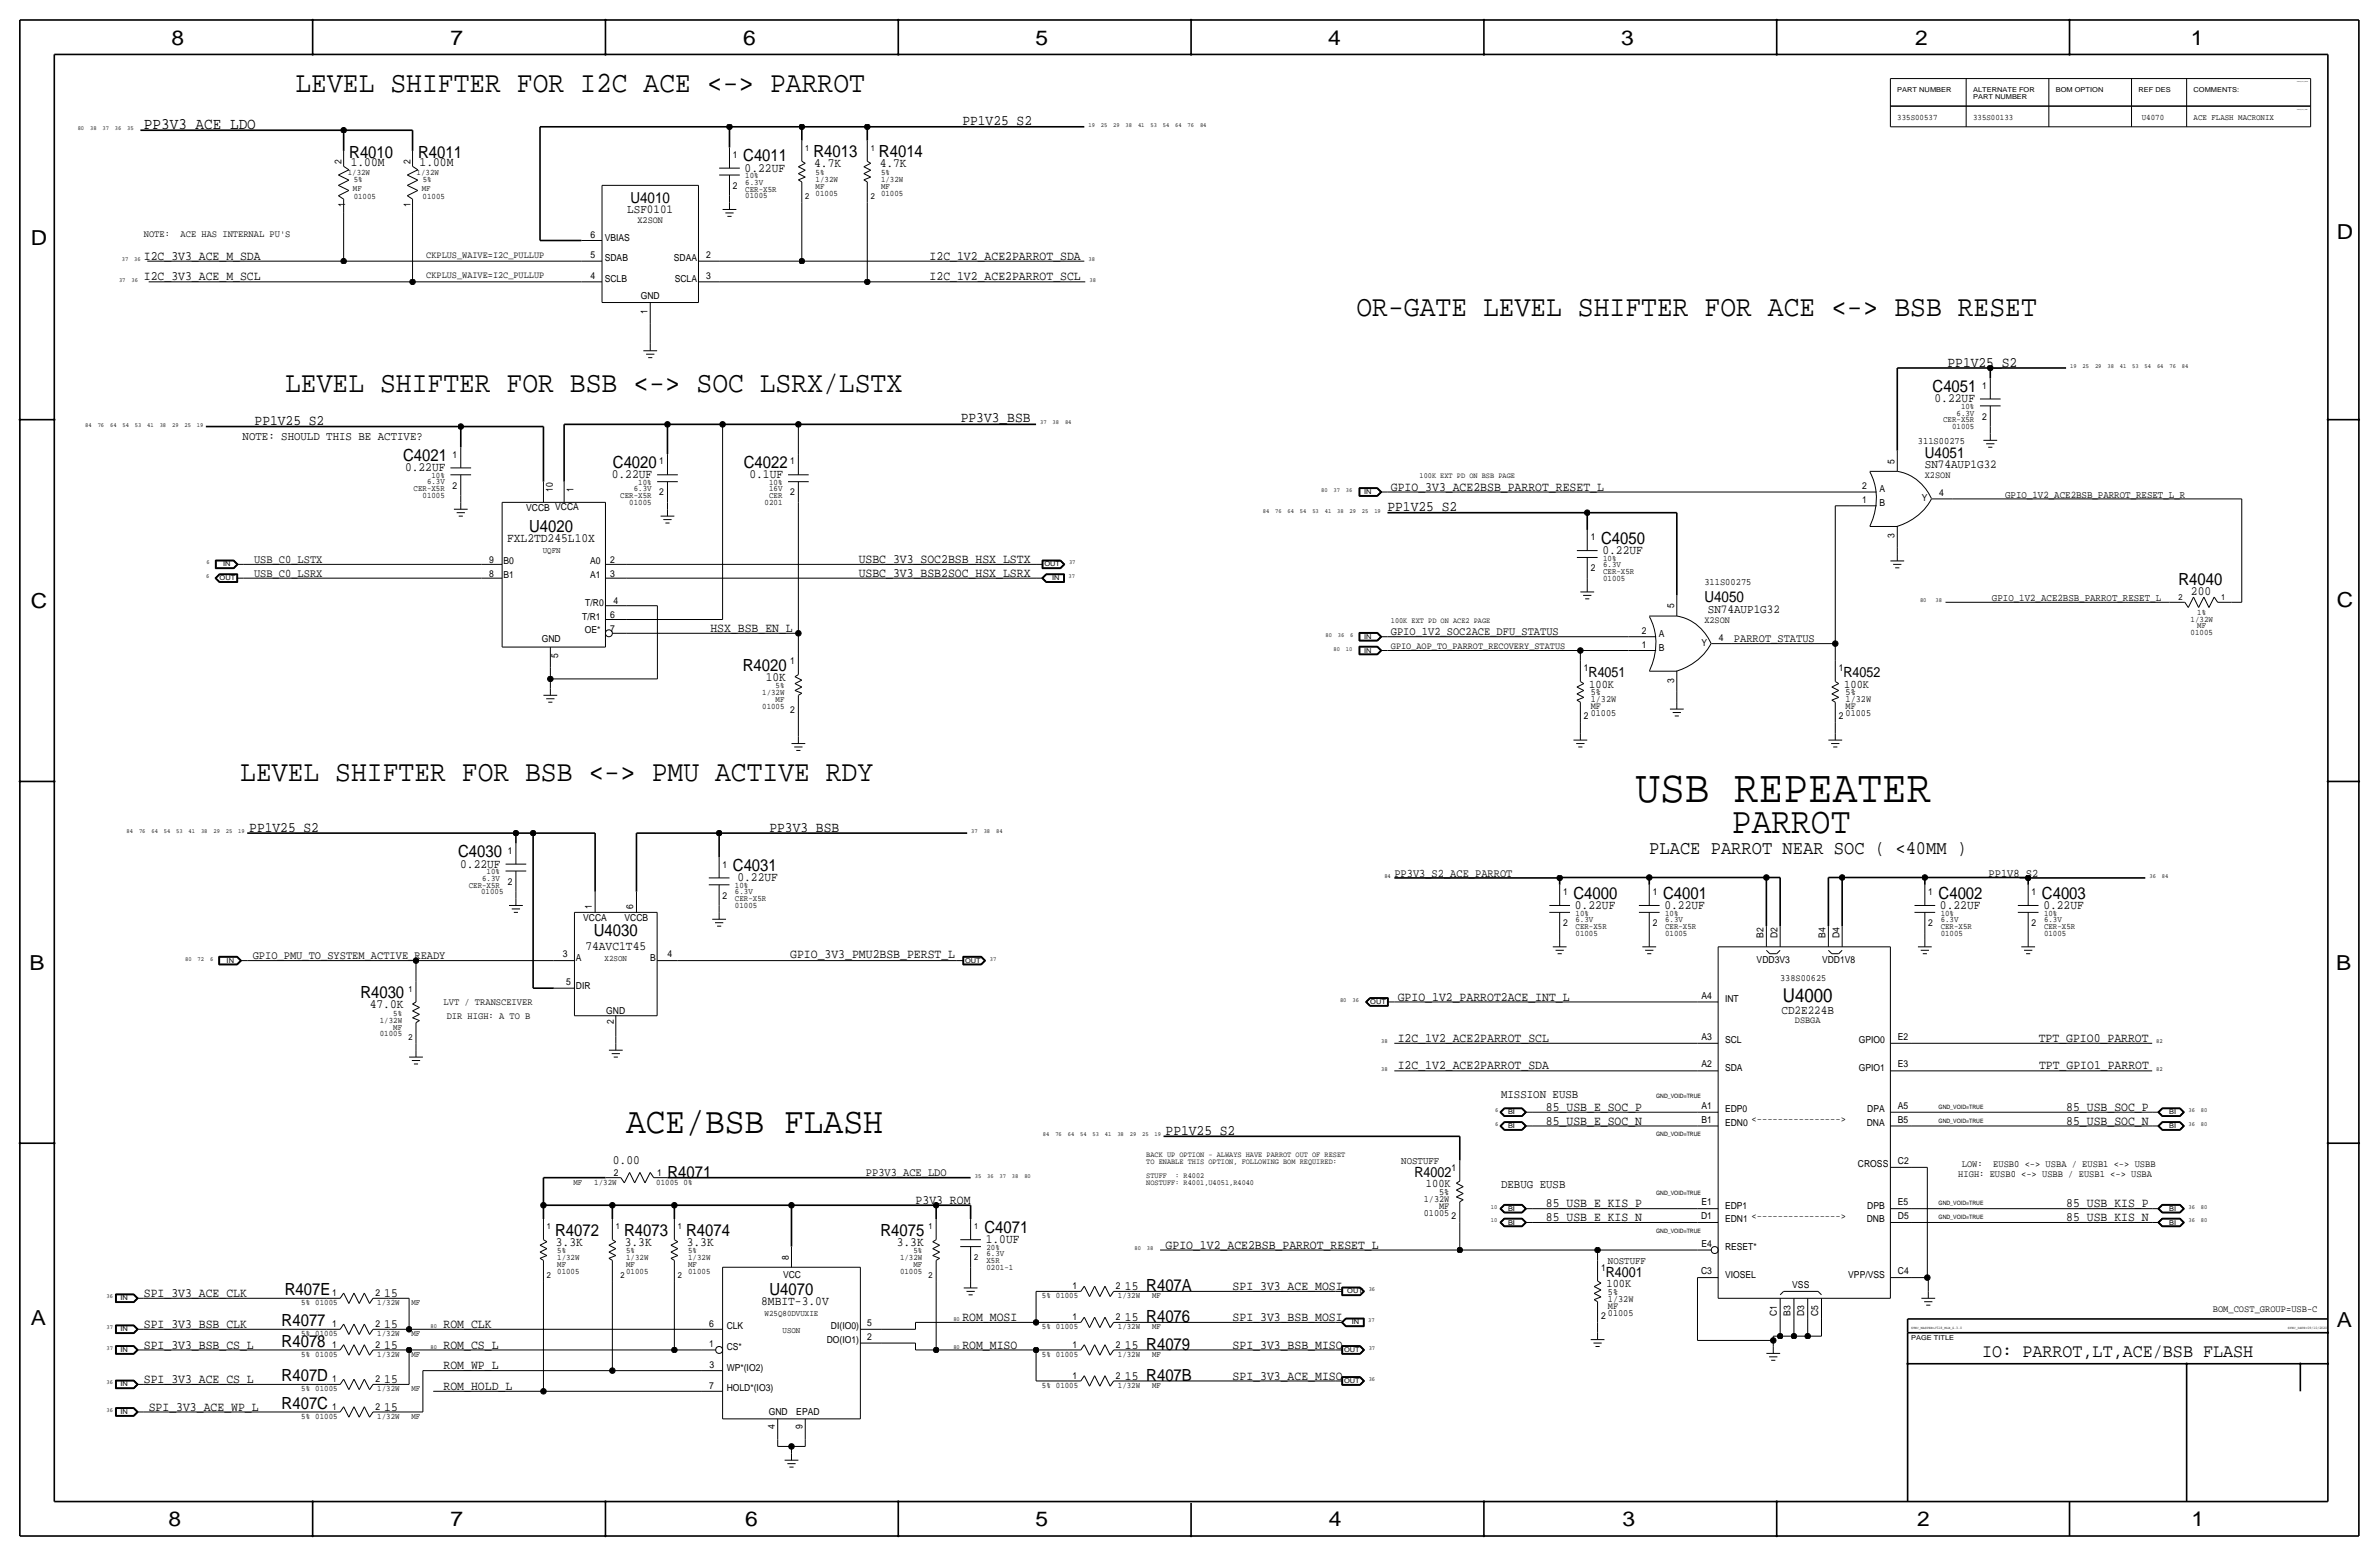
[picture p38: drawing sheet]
<svg xmlns="http://www.w3.org/2000/svg" width="877mm" height="574mm" viewBox="0 0 877 574" stroke-linecap="round" stroke-linejoin="round" font-family="sans-serif">
<defs><g id="words">
<text font-size="17" x="602.9" y="295.7">USB REPEATER</text>
<g font-size="13.6">
<text x="638.5" y="307.1">PARROT</text>
<text x="230.8" y="417.6">ACE/BSB FLASH</text>
</g>
<g font-size="10.9">
<text x="108.9" y="34">LEVEL SHIFTER FOR I2C ACE &lt;-&gt; PARROT</text>
<text x="500.1" y="116.6">OR-GATE LEVEL SHIFTER FOR ACE &lt;-&gt; BSB RESET</text>
<text x="105.1" y="144.5">LEVEL SHIFTER FOR BSB &lt;-&gt; SOC LSRX/LSTX</text>
<text x="88.6" y="288">LEVEL SHIFTER FOR BSB &lt;-&gt; PMU ACTIVE RDY</text>
</g>
<g font-size="7.6">
<text x="63.2" y="16.5">8</text>
<text x="166.1" y="16.5">7</text>
<text x="274" y="16.5">6</text>
<text x="381.7" y="16.5">5</text>
<text x="489.7" y="16.5">4</text>
<text x="597.6" y="16.5">3</text>
<text x="706.1" y="16.5">2</text>
<text x="807.7" y="16.5">1</text>
<text x="861.5" y="88.1">D</text>
<text x="11.4" y="90.4">D</text>
<text x="11.4" y="224.3">C</text>
<text x="861.5" y="223.8">C</text>
<text x="10.9" y="357.6">B</text>
<text x="861.3" y="357.4">B</text>
<text x="11.4" y="488.4">A</text>
<text x="861.5" y="489.2">A</text>
<text x="62.2" y="562.6">8</text>
<text x="166.1" y="562.6">7</text>
<text x="274.8" y="562.6">6</text>
<text x="381.7" y="562.6">5</text>
<text x="489.9" y="562.6">4</text>
<text x="598.1" y="562.6">3</text>
<text x="706.8" y="562.6">2</text>
<text x="807.9" y="562.6">1</text>
</g>
<text font-size="7.1" x="608" y="314.7">PLACE PARROT NEAR SOC ( &lt;40MM )</text>
<text font-size="7" x="657.3" y="369.3">U4000</text>
<text font-size="6.9" x="730.8" y="500.1">IO: PARROT,LT,ACE/BSB FLASH</text>
<g font-size="6.2">
<text x="128.8" y="58.2">R4010</text>
<text x="154.2" y="58.2">R4011</text>
<text x="274" y="59.4">C4011</text>
<text x="299.9" y="57.9">R4013</text>
<text x="324.1" y="57.9">R4014</text>
<text x="712.5" y="144.5">C4051</text>
<text x="148.6" y="169.9">C4021</text>
<text x="226" y="172.5">C4020</text>
<text x="274.2" y="172.5">C4022</text>
<text x="195.1" y="196.1">U4020</text>
<text x="590.2" y="200.4">C4050</text>
<text x="803.1" y="215.6">R4040</text>
<text x="273.8" y="247.1">R4020</text>
<text x="168.9" y="316">C4030</text>
<text x="270.2" y="321.1">C4031</text>
<text x="580.1" y="331.2">C4000</text>
<text x="613.1" y="331.2">C4001</text>
<text x="714.7" y="331.2">C4002</text>
<text x="752.8" y="331.2">C4003</text>
<text x="218.9" y="345.2">U4030</text>
<text x="132.8" y="367.8">R4030</text>
<text x="246.1" y="434.1">R4071</text>
<text x="204.7" y="455.4">R4072</text>
<text x="230.1" y="455.4">R4073</text>
<text x="252.9" y="455.4">R4074</text>
<text x="324.6" y="455.4">R4075</text>
<text x="362.9" y="454.4">C4071</text>
<text x="105" y="477.3">R407E</text>
<text x="283.7" y="477.3">U4070</text>
<text x="422.6" y="476">R407A</text>
<text x="103.8" y="488.7">R4077</text>
<text x="422.6" y="487.4">R4076</text>
<text x="103.8" y="496.3">R4078</text>
<text x="422.6" y="497.6">R4079</text>
<text x="103.8" y="509">R407D</text>
<text x="422.6" y="509">R407B</text>
<text x="103.8" y="519.2">R407C</text>
</g>
<text font-size="5.9" x="53" y="47.5">PP3V3_ACE_LDO</text>
<g font-size="5.6">
<text x="232.4" y="74.7">U4010</text>
<text x="709.6" y="168.7">U4051</text>
<text x="628.3" y="222">U4050</text>
</g>
<g font-size="5.3">
<text x="354.8" y="46.2">PP1V25_S2</text>
<text x="718" y="135.1">PP1V25_S2</text>
<text x="354.2" y="155.4">PP3V3_BSB</text>
<text x="93.9" y="156.7">PP1V25_S2</text>
<text x="511.5" y="188.5">PP1V25_S2</text>
<text x="91.9" y="306.6">PP1V25_S2</text>
<text x="283.7" y="306.6">PP3V3_BSB</text>
<text x="429.7" y="418.3">PP1V25_S2</text>
</g>
<g font-size="5.2">
<text x="585.7" y="249.7">R4051</text>
<text x="679.7" y="249.7">R4052</text>
<text x="521.5" y="433.8">R4002</text>
<text x="592" y="470.7">R4001</text>
</g>
<g font-size="4.7">
<text x="129.3" y="61.2">1.00M</text>
<text x="154.7" y="61.2">1.00M</text>
<text x="274.5" y="63.2">0.22UF</text>
<text x="300.2" y="61.7">4.7K</text>
<text x="324.3" y="61.7">4.7K</text>
<text x="53" y="95.8">I2C_3V3_ACE_M_SDA</text>
<text x="342.7" y="95.8">I2C_1V2_ACE2PARROT_SDA</text>
<text x="53" y="103.4">I2C_3V3_ACE_M_SCL</text>
<text x="342.7" y="103.4">I2C_1V2_ACE2PARROT_SCL</text>
<text x="713.2" y="148.3">0.22UF</text>
<text x="149.3" y="173.7">0.22UF</text>
<text x="225.5" y="176.3">0.22UF</text>
<text x="276.3" y="176.3">0.1UF</text>
<text x="512.8" y="180.8">GPIO_3V3_ACE2BSB_PARROT_RESET_L</text>
<text x="186.9" y="199.9">FXL2TD245L10X</text>
<text x="316.6" y="207.5">USBC_3V3_SOC2BSB_HSX_LSTX</text>
<text x="590.8" y="204.2">0.22UF</text>
<text x="316.6" y="212.6">USBC_3V3_BSB2SOC_HSX_LSRX</text>
<text x="807.7" y="219.2">200</text>
<text x="261.9" y="232.9">HSX_BSB_EN_L</text>
<text x="282.3" y="251">10K</text>
<text x="169.6" y="319.8">0.22UF</text>
<text x="271.9" y="324.9">0.22UF</text>
<text x="580.6" y="335">0.22UF</text>
<text x="613.6" y="335">0.22UF</text>
<text x="715.2" y="335">0.22UF</text>
<text x="753.3" y="335">0.22UF</text>
<text x="215.8" y="350.3">74AVC1T45</text>
<text x="291.3" y="353.1">GPIO_3V3_PMU2BSB_PERST_L</text>
<text x="136.3" y="371.6">47.0K</text>
<text x="515.3" y="368.8">GPIO_1V2_PARROT2ACE_INT_L</text>
<text x="515.3" y="384">I2C_1V2_ACE2PARROT_SCL</text>
<text x="751.6" y="384">TPT_GPIO0_PARROT</text>
<text x="515.3" y="394.2">I2C_1V2_ACE2PARROT_SDA</text>
<text x="751.7" y="394.2">TPT_GPIO1_PARROT</text>
<text x="569.9" y="409.4">85_USB_E_SOC_P</text>
<text x="761.8" y="409.4">85_USB_SOC_P</text>
<text x="569.9" y="414.5">85_USB_E_SOC_N</text>
<text x="761.8" y="414.5">85_USB_SOC_N</text>
<text x="225.9" y="429">0.00</text>
<text x="337.6" y="443.7">P3V3_ROM</text>
<text x="569.9" y="445">85_USB_E_KIS_P</text>
<text x="761.8" y="445">85_USB_KIS_P</text>
<text x="569.9" y="450.1">85_USB_E_KIS_N</text>
<text x="761.8" y="450.1">85_USB_KIS_N</text>
<text x="204.9" y="459.2">3.3K</text>
<text x="230.3" y="459.2">3.3K</text>
<text x="253.2" y="459.2">3.3K</text>
<text x="330.6" y="459.2">3.3K</text>
<text x="363.4" y="458.2">1.0UF</text>
<text x="429.7" y="460.2">GPIO_1V2_ACE2BSB_PARROT_RESET_L</text>
<text x="53" y="478">SPI_3V3_ACE_CLK</text>
<text x="141.7" y="478">15</text>
<text x="414.7" y="475.5">15</text>
<text x="454.4" y="475.5">SPI_3V3_ACE_MOSI</text>
<text x="280.6" y="481.1">8MBIT-3.0V</text>
<text x="53" y="489.5">SPI_3V3_BSB_CLK</text>
<text x="141.7" y="489.5">15</text>
<text x="163.5" y="489.5">ROM_CLK</text>
<text x="354.8" y="486.9">ROM_MOSI</text>
<text x="414.7" y="486.9">15</text>
<text x="454.4" y="486.9">SPI_3V3_BSB_MOSI</text>
<text x="53" y="497.1">SPI_3V3_BSB_CS_L</text>
<text x="141.7" y="497.1">15</text>
<text x="163.5" y="497.1">ROM_CS_L</text>
<text x="354.8" y="497.1">ROM_MISO</text>
<text x="414.7" y="497.1">15</text>
<text x="454.4" y="497.1">SPI_3V3_BSB_MISO</text>
<text x="53" y="509.8">SPI_3V3_ACE_CS_L</text>
<text x="141.7" y="509.8">15</text>
<text x="163.5" y="504.7">ROM_WP_L</text>
<text x="414.7" y="508.5">15</text>
<text x="454.4" y="508.5">SPI_3V3_ACE_MISO</text>
<text x="163.5" y="512.3">ROM_HOLD_L</text>
<text x="54.8" y="519.9">SPI_3V3_ACE_WP_L</text>
<text x="141.7" y="519.9">15</text>
</g>
<g font-size="4.5">
<text x="231.3" y="78.5">LSF0101</text>
<text x="709.6" y="172.5">SN74AUP1G32</text>
<text x="629.6" y="225.8">SN74AUP1G32</text>
<text x="656.8" y="373.6">CD2E224B</text>
</g>
<g font-size="4.4">
<text x="89.4" y="162.3">NOTE: SHOULD THIS BE ACTIVE?</text>
<text x="553.4" y="404.9">MISSION EUSB</text>
<text x="553.4" y="437.9">DEBUG EUSB</text>
</g>
<g font-size="4.3">
<text x="93.7" y="207.5">USB_C0_LSTX</text>
<text x="93.7" y="212.6">USB_C0_LSRX</text>
<text x="512.8" y="234.2">GPIO_1V2_SOC2ACE_DFU_STATUS</text>
<text x="639.3" y="236.7">PARROT_STATUS</text>
<text x="585.9" y="253.5">100K</text>
<text x="679.9" y="253.5">100K</text>
<text x="514" y="323.1">PP3V3_S2_ACE_PARROT</text>
<text x="733.1" y="323.1">PP1V8_S2</text>
<text x="93.2" y="353.6">GPIO_PMU_TO_SYSTEM_ACTIVE_READY</text>
<text x="319.2" y="433.6">PP3V3_ACE_LDO</text>
<text x="525.7" y="437.6">100K</text>
<text x="592.3" y="474.5">100K</text>
</g>
<g font-size="3.8">
<text x="739.3" y="183.4">GPIO_1V2_ACE2BSB_PARROT_RESET_L_R</text>
<text x="734.4" y="221.5">GPIO_1V2_ACE2BSB_PARROT_RESET_L</text>
<text x="516.6" y="429">NOSTUFF</text>
<text x="592.8" y="465.8">NOSTUFF</text>
</g>
<g font-size="3.6">
<text x="53" y="87.4">NOTE:</text>
<text x="66.6" y="87.4">ACE HAS INTERNAL PU'S</text>
<text x="707.1" y="163.6">311S00275</text>
<text x="628.3" y="215.6">311S00275</text>
<text x="163.5" y="370.6">LVT / TRANSCEIVER</text>
<text x="164.7" y="375.7">DIR HIGH: A TO B</text>
<text x="645.8" y="413.6">&lt;----------------&gt;</text>
<text x="723.3" y="430.1">LOW:</text>
<text x="734.9" y="430.1">EUSB0 &lt;-&gt; USBA / EUSB1 &lt;-&gt; USBB</text>
<text x="722" y="433.9">HIGH: EUSB0 &lt;-&gt; USBB / EUSB1 &lt;-&gt; USBA</text>
<text x="645.8" y="449.2">&lt;----------------&gt;</text>
<text x="815.8" y="483.6">BOM_COST_GROUP=USB-C</text>
</g>
<g font-size="3.5">
<text x="270.2" y="58.2">1</text>
<text x="125.9" y="60.5" transform="rotate(-90 125.9 60.5)">2</text>
<text x="151.3" y="60.5" transform="rotate(-90 151.3 60.5)">2</text>
<text x="270.2" y="69.6">2</text>
<text x="127.2" y="76.4" transform="rotate(-90 127.2 76.4)">1</text>
<text x="151.3" y="76.4" transform="rotate(-90 151.3 76.4)">1</text>
<text x="235" y="82.3">X2SON</text>
<text x="217.7" y="87.6">6</text>
<text x="223" y="88.6">VBIAS</text>
<text x="157.2" y="95">CKPLUS_WAIVE=I2C_PULLUP</text>
<text x="217.7" y="95.3">5</text>
<text x="260.3" y="95.3">2</text>
<text x="223" y="96.3">SDAB</text>
<text x="248.4" y="96.3">SDAA</text>
<text x="157.2" y="102.6">CKPLUS_WAIVE=I2C_PULLUP</text>
<text x="217.7" y="102.9">4</text>
<text x="223" y="103.9">SCLB</text>
<text x="248.8" y="103.9">SCLA</text>
<text x="260.3" y="102.9">3</text>
<text x="236.2" y="110.2">GND</text>
<text x="238.7" y="115.8" transform="rotate(-90 238.7 115.8)">1</text>
<text x="730.7" y="143.3">1</text>
<text x="730.7" y="154.7">2</text>
<text x="166.9" y="168.7">1</text>
<text x="243.1" y="171.2">1</text>
<text x="291.3" y="171.2">1</text>
<text x="698.4" y="170.9" transform="rotate(-90 698.4 170.9)">5</text>
<text x="709.6" y="176.3">X2SON</text>
<text x="166.9" y="180.1">2</text>
<text x="203.8" y="181.4" transform="rotate(-90 203.8 181.4)">10</text>
<text x="211.4" y="181.4" transform="rotate(-90 211.4 181.4)">1</text>
<text x="243.1" y="182.6">2</text>
<text x="291.3" y="182.6">2</text>
<text x="686.5" y="185.4">1</text>
<text x="686.5" y="180.3">2</text>
<text x="692.9" y="181.4">A</text>
<text x="708.5" y="184.7">Y</text>
<text x="715" y="182.9">4</text>
<text x="194" y="188.2">VCCB VCCA</text>
<text x="692.9" y="186.4">B</text>
<text x="586.4" y="199.1">1</text>
<text x="698.4" y="198.3" transform="rotate(-90 698.4 198.3)">3</text>
<text x="180.3" y="207.5">9</text>
<text x="185.6" y="208">B0</text>
<text x="217.6" y="208">A0</text>
<text x="225" y="207.5">2</text>
<text x="180.3" y="212.6">8</text>
<text x="185.6" y="213.1">B1</text>
<text x="217.6" y="213.1">A1</text>
<text x="225" y="212.6">3</text>
<text x="586.4" y="210.6">2</text>
<text x="215.8" y="223.3">T/R0</text>
<text x="225" y="227.8">6</text>
<text x="226.2" y="222.8">4</text>
<text x="617.2" y="224.3" transform="rotate(-90 617.2 224.3)">5</text>
<text x="214.6" y="228.3">T/R1</text>
<text x="215.7" y="233.4">OE*</text>
<text x="225" y="232.9">7</text>
<text x="605.3" y="233.7">2</text>
<text x="628.3" y="229.6">X2SON</text>
<text x="199.7" y="236.7">GND</text>
<text x="512.8" y="239.3">GPIO_AOP_TO_PARROT_RECOVERY_STATUS</text>
<text x="605.3" y="238.8">1</text>
<text x="611.6" y="239.8">B</text>
<text x="611.6" y="234.7">A</text>
<text x="627.3" y="238">Y</text>
<text x="633.7" y="236.2">4</text>
<text x="205.8" y="242.5" transform="rotate(-90 205.8 242.5)">5</text>
<text x="291.3" y="244.9">1</text>
<text x="583.9" y="247.4">1</text>
<text x="617.2" y="251.7" transform="rotate(-90 617.2 251.7)">3</text>
<text x="677.9" y="247.4">1</text>
<text x="586.4" y="256.3">5%</text>
<text x="680.4" y="256.3">5%</text>
<text x="291.3" y="262.6">2</text>
<text x="586.4" y="258.8">1/32W</text>
<text x="586.4" y="261.4">MF</text>
<text x="586.4" y="263.9">01005</text>
<text x="680.4" y="258.8">1/32W</text>
<text x="680.4" y="263.9">01005</text>
<text x="680.4" y="261.4">MF</text>
<text x="583.9" y="265.2">2</text>
<text x="677.9" y="265.2">2</text>
<text x="187.2" y="314.7">1</text>
<text x="266.4" y="319.8">1</text>
<text x="187.2" y="326.1">2</text>
<text x="576.3" y="329.9">1</text>
<text x="609.3" y="329.9">1</text>
<text x="710.9" y="329.9">1</text>
<text x="749" y="329.9">1</text>
<text x="218.1" y="335" transform="rotate(-90 218.1 335)">1</text>
<text x="233.4" y="335" transform="rotate(-90 233.4 335)">6</text>
<text x="266.4" y="331.2">2</text>
<text x="215" y="339.3">VCCA</text>
<text x="230.3" y="339.3">VCCB</text>
<text x="576.3" y="341.4">2</text>
<text x="609.3" y="341.4">2</text>
<text x="710.9" y="341.4">2</text>
<text x="749" y="341.4">2</text>
<text x="650.2" y="345.7" transform="rotate(-90 650.2 345.7)">B2</text>
<text x="655.3" y="345.7" transform="rotate(-90 655.3 345.7)">D2</text>
<text x="673" y="345.7" transform="rotate(-90 673 345.7)">B4</text>
<text x="678.1" y="345.7" transform="rotate(-90 678.1 345.7)">D4</text>
<text x="207.5" y="352.8">3</text>
<text x="246.1" y="352.8">4</text>
<text x="212.3" y="354.1">A</text>
<text x="239.7" y="354.1">B</text>
<text x="647.6" y="354.8">VDD3V3</text>
<text x="671.7" y="354.8">VDD1V8</text>
<text x="208.8" y="363">5</text>
<text x="212.3" y="364.5">DIR</text>
<text x="656.3" y="361.7">338S00625</text>
<text x="627.3" y="368">A4</text>
<text x="636" y="369.3">INT</text>
<text x="223.5" y="373.9">GND</text>
<text x="226.3" y="377.4" transform="rotate(-90 226.3 377.4)">2</text>
<text x="661.7" y="376.9">DSBGA</text>
<text x="627.3" y="383.3">A3</text>
<text x="699.7" y="383.3">E2</text>
<text x="636" y="384.6">SCL</text>
<text x="685.3" y="384.6">GPIO0</text>
<text x="627.3" y="393.4">A2</text>
<text x="636" y="394.7">SDA</text>
<text x="685.3" y="394.7">GPIO1</text>
<text x="699.7" y="393.4">E3</text>
<text x="627.3" y="408.7">A1</text>
<text x="627.3" y="413.8">B1</text>
<text x="636" y="410">EDP0</text>
<text x="688.4" y="410">DPA</text>
<text x="699.7" y="408.7">A5</text>
<text x="699.7" y="413.8">B5</text>
<text x="636" y="415">EDN0</text>
<text x="688.2" y="415">DNA</text>
<text x="535.2" y="431.5">1</text>
<text x="685" y="430.3">CROSS</text>
<text x="699.7" y="429">C2</text>
<text x="226.3" y="433.3">2</text>
<text x="242.3" y="433.3">1</text>
<text x="524.9" y="443">1/32W</text>
<text x="530.6" y="440.4">5%</text>
<text x="524.9" y="448.1">01005</text>
<text x="530.6" y="445.5">MF</text>
<text x="535.2" y="449.3">2</text>
<text x="627.1" y="449.3">D1</text>
<text x="627.3" y="444.2">E1</text>
<text x="636" y="445.5">EDP1</text>
<text x="688.4" y="445.5">DPB</text>
<text x="699.7" y="444.2">E5</text>
<text x="699.7" y="449.3">D5</text>
<text x="636" y="450.6">EDN1</text>
<text x="688.2" y="450.6">DNB</text>
<text x="627.3" y="459.5">E4</text>
<text x="636" y="460.8">RESET*</text>
<text x="290.8" y="464.3" transform="rotate(-90 290.8 464.3)">8</text>
<text x="288.7" y="470.9">VCC</text>
<text x="590.2" y="468.4">1</text>
<text x="627.1" y="469.6">C3</text>
<text x="636" y="470.9">VIOSEL</text>
<text x="681.4" y="470.9">VPP/VSS</text>
<text x="699.7" y="469.6">C4</text>
<text x="122.4" y="477.8">1</text>
<text x="138.4" y="477.8">2</text>
<text x="395.5" y="475.2">1</text>
<text x="411.4" y="475.2">2</text>
<text x="592.8" y="479.8">1/32W</text>
<text x="592.8" y="477.3">5%</text>
<text x="660.8" y="474.7">VSS</text>
<text x="592.8" y="482.3">MF</text>
<text x="592.8" y="484.9">01005</text>
<text x="655" y="485.1" transform="rotate(-90 655 485.1)">C1</text>
<text x="660.1" y="484.9" transform="rotate(-90 660.1 484.9)">B3</text>
<text x="665.2" y="485.1" transform="rotate(-90 665.2 485.1)">D3</text>
<text x="670.3" y="485.1" transform="rotate(-90 670.3 485.1)">C5</text>
<text x="122.4" y="489.2">1</text>
<text x="138.4" y="489.2">2</text>
<text x="261.4" y="489">6</text>
<text x="267.9" y="490">CLK</text>
<text x="306.4" y="490">DI(IO0)</text>
<text x="319.7" y="488.7">5</text>
<text x="395.5" y="486.7">1</text>
<text x="411.4" y="486.7">2</text>
<text x="590.2" y="486.2">2</text>
<text x="122.4" y="496.8">1</text>
<text x="138.4" y="496.8">2</text>
<text x="261.4" y="496.6">1</text>
<text x="267.9" y="497.6">CS*</text>
<text x="304.8" y="495">DO(IO1)</text>
<text x="319.7" y="493.8">2</text>
<text x="395.5" y="496.8">1</text>
<text x="411.4" y="496.8">2</text>
<text x="122.4" y="509.5">1</text>
<text x="138.4" y="509.5">2</text>
<text x="261.6" y="504.2">3</text>
<text x="267.9" y="505.2">WP*(IO2)</text>
<text x="395.5" y="508.3">1</text>
<text x="411.4" y="508.3">2</text>
<text x="261.4" y="511.9">7</text>
<text x="267.9" y="512.8">HOLD*(IO3)</text>
<text x="122.4" y="519.7">1</text>
<text x="138.4" y="519.7">2</text>
<text x="283.4" y="521.5">GND</text>
<text x="293.6" y="521.5">EPAD</text>
<text x="285.7" y="526.8" transform="rotate(-90 285.7 526.8)">4</text>
<text x="295.9" y="526.8" transform="rotate(-90 295.9 526.8)">9</text>
</g>
<g font-size="3.1">
<text x="699.5" y="44.2">335S00537</text>
<text x="727.4" y="44.2">335S00133</text>
<text x="789.6" y="44.2">U4070</text>
<text x="808.7" y="44.2">ACE FLASH MACRONIX</text>
<text x="296.9" y="55.6">1</text>
<text x="321" y="55.6">1</text>
<text x="128.2" y="64.6">1/32W</text>
<text x="153.6" y="64.6">1/32W</text>
<text x="274.8" y="65.8">10%</text>
<text x="300.7" y="64.5">5%</text>
<text x="324.8" y="64.5">5%</text>
<text x="130.1" y="70.5">MF</text>
<text x="130.4" y="67.3">5%</text>
<text x="155.5" y="70.5">MF</text>
<text x="155.8" y="67.3">5%</text>
<text x="274.8" y="68.1">6.3V</text>
<text x="274.8" y="70.6">CER-X5R</text>
<text x="300.7" y="67.1">1/32W</text>
<text x="300.7" y="69.6">MF</text>
<text x="324.8" y="67.1">1/32W</text>
<text x="324.8" y="69.6">MF</text>
<text x="130.4" y="73.3">01005</text>
<text x="155.8" y="73.3">01005</text>
<text x="274.8" y="73.2">01005</text>
<text x="296.9" y="73.4">2</text>
<text x="300.7" y="72.1">01005</text>
<text x="321" y="73.4">2</text>
<text x="324.8" y="72.1">01005</text>
<text x="716.4" y="155.7">CER-X5R</text>
<text x="721.3" y="153.2">6.3V</text>
<text x="723" y="150.9">10%</text>
<text x="719.7" y="158.2">01005</text>
<text x="157.4" y="178.6">6.3V</text>
<text x="159.1" y="176.3">10%</text>
<text x="235.3" y="178.8">10%</text>
<text x="283.5" y="178.8">10%</text>
<text x="152.5" y="181.1">CER-X5R</text>
<text x="155.8" y="183.6">01005</text>
<text x="228.7" y="183.6">CER-X5R</text>
<text x="233.6" y="181.1">6.3V</text>
<text x="283.5" y="183.6">CER</text>
<text x="283.5" y="181.1">16V</text>
<text x="232" y="186.2">01005</text>
<text x="281.9" y="186.2">0201</text>
<text x="200.1" y="204">UQFN</text>
<text x="591" y="209">6.3V</text>
<text x="591" y="206.8">10%</text>
<text x="591" y="211.6">CER-X5R</text>
<text x="591" y="214.1">01005</text>
<text x="803.1" y="221.2">2</text>
<text x="818.8" y="221.2">1</text>
<text x="810.1" y="226.6">1%</text>
<text x="807.6" y="229.1">1/32W</text>
<text x="810.1" y="231.6">MF</text>
<text x="807.6" y="234.2">01005</text>
<text x="281" y="256.3">1/32W</text>
<text x="286" y="253.7">5%</text>
<text x="281" y="261.4">01005</text>
<text x="286" y="258.8">MF</text>
<text x="179.4" y="322.3">10%</text>
<text x="172.8" y="327.2">CER-X5R</text>
<text x="177.4" y="329.7">01005</text>
<text x="177.8" y="324.6">6.3V</text>
<text x="271" y="329.7">6.3V</text>
<text x="271" y="327.4">10%</text>
<text x="271" y="332.2">CER-X5R</text>
<text x="271" y="334.8">01005</text>
<text x="580.8" y="339.9">6.3V</text>
<text x="580.8" y="337.6">10%</text>
<text x="613.9" y="339.9">6.3V</text>
<text x="613.9" y="337.6">10%</text>
<text x="715.5" y="339.9">6.3V</text>
<text x="715.5" y="337.6">10%</text>
<text x="753.6" y="339.9">6.3V</text>
<text x="753.6" y="337.6">10%</text>
<text x="580.8" y="342.4">CER-X5R</text>
<text x="580.8" y="344.9">01005</text>
<text x="613.9" y="342.4">CER-X5R</text>
<text x="613.9" y="344.9">01005</text>
<text x="715.5" y="344.9">01005</text>
<text x="715.5" y="342.4">CER-X5R</text>
<text x="753.6" y="342.4">CER-X5R</text>
<text x="753.6" y="344.9">01005</text>
<text x="222.9" y="354.1">X2SON</text>
<text x="150.6" y="365.5">1</text>
<text x="140" y="376.9">1/32W</text>
<text x="145" y="374.4">5%</text>
<text x="140" y="382">01005</text>
<text x="145" y="379.5">MF</text>
<text x="150.6" y="383.3">2</text>
<text x="211.4" y="436.6">MF</text>
<text x="219.1" y="436.6">1/32W</text>
<text x="241.9" y="436.6">01005</text>
<text x="252" y="436.6">0%</text>
<text x="201.6" y="453.1">1</text>
<text x="227" y="453.1">1</text>
<text x="249.9" y="453.1">1</text>
<text x="342.3" y="453.1">1</text>
<text x="359.1" y="453.1">1</text>
<text x="363.7" y="460.8">20%</text>
<text x="205.4" y="467.1">MF</text>
<text x="205.4" y="462">5%</text>
<text x="205.4" y="464.6">1/32W</text>
<text x="230.8" y="467.1">MF</text>
<text x="230.8" y="462">5%</text>
<text x="230.8" y="464.6">1/32W</text>
<text x="253.7" y="462">5%</text>
<text x="253.7" y="464.6">1/32W</text>
<text x="253.7" y="467.1">MF</text>
<text x="331.8" y="464.6">1/32W</text>
<text x="336.8" y="467.1">MF</text>
<text x="336.8" y="462">5%</text>
<text x="359.1" y="464.6">2</text>
<text x="363.7" y="465.6">X5R</text>
<text x="363.7" y="463">6.3V</text>
<text x="201.6" y="470.9">2</text>
<text x="205.4" y="469.6">01005</text>
<text x="228.8" y="470.9">2</text>
<text x="230.8" y="469.6">01005</text>
<text x="249.9" y="470.9">2</text>
<text x="253.7" y="469.6">01005</text>
<text x="331.8" y="469.6">01005</text>
<text x="342.3" y="470.9">2</text>
<text x="363.7" y="468.1">0201-1</text>
<text x="384.1" y="478.5">5% 01005</text>
<text x="412.1" y="478.5">1/32W</text>
<text x="424.8" y="478.5">MF</text>
<text x="111.1" y="481.1">5% 01005</text>
<text x="139.1" y="481.1">1/32W</text>
<text x="151.7" y="481.1">MF</text>
<text x="281.9" y="484.9">W25Q80DVUXIE</text>
<text x="288.5" y="491.2">USON</text>
<text x="384.1" y="490">5% 01005</text>
<text x="412.1" y="490">1/32W</text>
<text x="424.8" y="490">MF</text>
<text x="111.1" y="492.5">5% 01005</text>
<text x="139.1" y="492.5">1/32W</text>
<text x="151.7" y="492.5">MF</text>
<text x="111.1" y="500.1">5% 01005</text>
<text x="139.1" y="500.1">1/32W</text>
<text x="151.7" y="500.1">MF</text>
<text x="384.1" y="500.1">5% 01005</text>
<text x="412.1" y="500.1">1/32W</text>
<text x="424.8" y="500.1">MF</text>
<text x="111.1" y="512.8">5% 01005</text>
<text x="139.1" y="512.8">1/32W</text>
<text x="151.7" y="512.8">MF</text>
<text x="384.1" y="511.6">5% 01005</text>
<text x="412.1" y="511.6">1/32W</text>
<text x="424.8" y="511.6">MF</text>
<text x="111.1" y="523">5% 01005</text>
<text x="139.1" y="523">1/32W</text>
<text x="151.7" y="523">MF</text>
</g>
<g font-size="2.9">
<text x="523.4" y="176.3">100K EXT PD ON BSB PAGE</text>
<text x="512.8" y="229.6">100K EXT PD ON ACE2 PAGE</text>
<text x="422.6" y="426.5">BACK UP OPTION - ALWAYS HAVE PARROT OUT OF RESET</text>
<text x="422.6" y="429">TO ENABLE THIS OPTION, FOLLOWING BOM REQUIRED:</text>
<text x="422.6" y="434.1">STUFF</text>
<text x="422.6" y="436.6">NOSTUFF: R4001,U4051,R4040</text>
<text x="433.3" y="434.1">: R4002</text>
</g>
<g font-size="2.5">
<text x="699.5" y="34">PART NUMBER</text>
<text x="727.4" y="34">ALTERNATE FOR</text>
<text x="757.9" y="34">BOM OPTION</text>
<text x="788.4" y="34">REF DES</text>
<text x="808.7" y="34">COMMENTS:</text>
<text x="727.4" y="36.6">PART NUMBER</text>
<text x="502.9" y="182.1">IN</text>
<text x="82.3" y="208.8">IN</text>
<text x="385" y="208.8">OUT</text>
<text x="81" y="213.9">OUT</text>
<text x="387.9" y="213.9">IN</text>
<text x="502.9" y="235.5">IN</text>
<text x="502.9" y="240.5">IN</text>
<text x="83.6" y="354.8">IN</text>
<text x="355.8" y="354.8">OUT</text>
<text x="505.2" y="370.1">OUT</text>
<text x="556" y="410.7">BI</text>
<text x="799.7" y="410.7">BI</text>
<text x="556" y="415.8">BI</text>
<text x="799.7" y="415.8">BI</text>
<text x="556" y="446.3">BI</text>
<text x="799.7" y="446.3">BI</text>
<text x="556" y="451.4">BI</text>
<text x="799.7" y="451.4">BI</text>
<text x="44.4" y="479.3">IN</text>
<text x="496.7" y="476.8">OUT</text>
<text x="44.4" y="490.7">IN</text>
<text x="498.3" y="488.2">IN</text>
<text x="704.5" y="493.8">PAGE TITLE</text>
<text x="44.4" y="498.3">IN</text>
<text x="495.5" y="498.3">OUT</text>
<text x="495.5" y="509.8">OUT</text>
<text x="44.4" y="511">IN</text>
<text x="44.4" y="521.2">IN</text>
</g>
<g font-size="2.3">
<text x="401.3" y="46.7">19</text>
<text x="405.8" y="46.7">25</text>
<text x="410.4" y="46.7">29</text>
<text x="415" y="46.7">38</text>
<text x="419.6" y="46.7">41</text>
<text x="424.1" y="46.7">53</text>
<text x="428.7" y="46.7">54</text>
<text x="433.3" y="46.7">64</text>
<text x="437.8" y="46.7">76</text>
<text x="442.4" y="46.7">84</text>
<text x="28.7" y="48">80</text>
<text x="33.2" y="48">38</text>
<text x="37.8" y="48">37</text>
<text x="42.4" y="48">36</text>
<text x="46.9" y="48">35</text>
<text x="44.9" y="96.3">37</text>
<text x="49.5" y="96.3">36</text>
<text x="401.3" y="96.3">38</text>
<text x="43.9" y="103.9">37</text>
<text x="48.5" y="103.9">36</text>
<text x="401.6" y="103.9">38</text>
<text x="763.2" y="135.6">19</text>
<text x="767.8" y="135.6">25</text>
<text x="772.4" y="135.6">29</text>
<text x="776.9" y="135.6">38</text>
<text x="781.5" y="135.6">41</text>
<text x="786.1" y="135.6">53</text>
<text x="790.7" y="135.6">54</text>
<text x="795.2" y="135.6">64</text>
<text x="799.8" y="135.6">76</text>
<text x="804.4" y="135.6">84</text>
<text x="31.4" y="157.2">84</text>
<text x="36" y="157.2">76</text>
<text x="40.6" y="157.2">64</text>
<text x="45.2" y="157.2">54</text>
<text x="49.7" y="157.2">53</text>
<text x="54.3" y="157.2">41</text>
<text x="58.9" y="157.2">38</text>
<text x="63.4" y="157.2">29</text>
<text x="68" y="157.2">25</text>
<text x="72.6" y="157.2">19</text>
<text x="383.5" y="156.4">37</text>
<text x="388.1" y="156.4">38</text>
<text x="392.6" y="156.4">84</text>
<text x="487.1" y="181.4">80</text>
<text x="491.6" y="181.4">37</text>
<text x="496.2" y="181.4">36</text>
<text x="465.5" y="189">84</text>
<text x="470.1" y="189">76</text>
<text x="474.7" y="189">64</text>
<text x="479.2" y="189">54</text>
<text x="483.8" y="189">53</text>
<text x="488.4" y="189">41</text>
<text x="493" y="189">38</text>
<text x="497.5" y="189">29</text>
<text x="502.1" y="189">25</text>
<text x="506.7" y="189">19</text>
<text x="76.2" y="208">6</text>
<text x="394.1" y="208">37</text>
<text x="76" y="213.1">6</text>
<text x="394" y="213.1">37</text>
<text x="707.8" y="222">80</text>
<text x="713.6" y="222">38</text>
<text x="488.6" y="234.7">80</text>
<text x="491.6" y="239.8">80</text>
<text x="493.2" y="234.7">36</text>
<text x="496.2" y="239.8">10</text>
<text x="497.8" y="234.7">6</text>
<text x="46.7" y="307.1">84</text>
<text x="51.3" y="307.1">76</text>
<text x="55.8" y="307.1">64</text>
<text x="60.4" y="307.1">54</text>
<text x="65" y="307.1">53</text>
<text x="69.5" y="307.1">41</text>
<text x="74.1" y="307.1">38</text>
<text x="78.7" y="307.1">29</text>
<text x="83.3" y="307.1">25</text>
<text x="87.8" y="307.1">19</text>
<text x="358.1" y="307.1">37</text>
<text x="362.7" y="307.1">38</text>
<text x="367.2" y="307.1">84</text>
<text x="510.4" y="323.6">84</text>
<text x="792.4" y="323.6">36</text>
<text x="797" y="323.6">84</text>
<text x="68.3" y="354.1">80</text>
<text x="72.8" y="354.1">72</text>
<text x="77.4" y="354.1">6</text>
<text x="364.9" y="354.1">37</text>
<text x="494" y="369.3">80</text>
<text x="498.6" y="369.3">36</text>
<text x="509.2" y="384.6">38</text>
<text x="795" y="384.6">82</text>
<text x="509.2" y="394.7">38</text>
<text x="795" y="394.7">82</text>
<text x="551.2" y="410">6</text>
<text x="806.9" y="410">36</text>
<text x="811.4" y="410">80</text>
<text x="384.5" y="418.8">84</text>
<text x="389.1" y="418.8">76</text>
<text x="393.6" y="418.8">64</text>
<text x="398.2" y="418.8">54</text>
<text x="402.8" y="418.8">53</text>
<text x="407.4" y="418.8">41</text>
<text x="411.9" y="418.8">38</text>
<text x="416.5" y="418.8">29</text>
<text x="421.1" y="418.8">25</text>
<text x="425.7" y="418.8">19</text>
<text x="551.2" y="415">6</text>
<text x="806.9" y="415">36</text>
<text x="811.4" y="415">80</text>
<text x="359.4" y="434.1">35</text>
<text x="363.9" y="434.1">36</text>
<text x="368.5" y="434.1">37</text>
<text x="373.1" y="434.1">38</text>
<text x="377.6" y="434.1">80</text>
<text x="549.7" y="445.5">10</text>
<text x="806.9" y="445.5">36</text>
<text x="811.4" y="445.5">80</text>
<text x="549.7" y="450.6">10</text>
<text x="806.9" y="450.6">36</text>
<text x="811.4" y="450.6">80</text>
<text x="418.3" y="460.8">80</text>
<text x="422.9" y="460.8">38</text>
<text x="39.3" y="478.5">36</text>
<text x="504.6" y="476">36</text>
<text x="39.3" y="490">37</text>
<text x="158.7" y="489.5">80</text>
<text x="351.5" y="486.9">80</text>
<text x="504.4" y="487.4">37</text>
<text x="39.3" y="497.6">37</text>
<text x="158.7" y="497.1">80</text>
<text x="351.5" y="497.1">80</text>
<text x="504.6" y="497.6">37</text>
<text x="504.6" y="509">36</text>
<text x="39.3" y="510.3">36</text>
<text x="39.3" y="520.4">36</text>
</g>
<g font-size="2.2">
<text x="610.6" y="404.9">GND_VOID=TRUE</text>
<text x="714.7" y="408.7">GND_VOID=TRUE</text>
<text x="714.7" y="413.8">GND_VOID=TRUE</text>
<text x="610.6" y="418.8">GND_VOID=TRUE</text>
<text x="610.6" y="440.4">GND_VOID=TRUE</text>
<text x="714.7" y="449.3">GND_VOID=TRUE</text>
<text x="714.7" y="444.2">GND_VOID=TRUE</text>
<text x="610.6" y="454.4">GND_VOID=TRUE</text>
</g>
<g font-size="1.4">
<text x="704.5" y="490">SYNC_MASTER=J518_MLB_4.3.0</text>
<text x="843.5" y="490">SYNC_DATE=09/10/2020</text>
</g>
<g font-size=".4">
<text x="846.8" y="30.2">TABLE_ALT_HEAD</text>
<text x="846.8" y="40.4">TABLE_ALT_ITEM</text>
</g>
</g></defs>
<g fill="none" stroke="#000" stroke-width=".6">
<path d="M7.3 7.4v558.8zM7.3 7.4h862.3zM115.3 7.4v12.7zM223.2 7.4v12.7zM331.2 7.4v12.7zM439.1 7.4v12.7zM547.1 7.4v12.7zM655 7.4v12.7zM763 7.4v12.7zM869.6 7.4v558.8zM20 20.1v533.4zM20 20.1h838.2z"/>
<path d="M858.2 20.1v533.4zM51.8 48h74.9zM126.7 48h25.4zM126.7 48v7.6zM152.1 48v7.6zM199.1 46.7h69.8zM199.1 46.7v41.9zM268.9 46.7h26.7zM268.9 46.7v7.7zM295.6 46.7h24.1zM295.6 46.7v5.1zM319.7 46.7h80z"/>
<path d="M319.7 46.7v5.1zM199.1 88.6h15.2zM699.5 135.6h34.3zM699.5 135.6v30.5zM733.8 135.6v3.8zM733.8 135.6h27.9zM7.3 154.7h12.7zM75.9 157.2h94zM169.9 157.2h30.5zM169.9 157.2v7.6zM200.4 157.2v20.3zM208 156.4h38.1z"/>
<path d="M208 156.4v21.1zM246.1 156.4h20.3zM246.1 156.4v11zM266.4 156.4h27.9zM294.3 156.4h87.7zM858.2 154.7h11.4zM511.5 189h73.7zM585.2 189h33zM585.2 189v6.3zM618.2 189v30.5zM7.3 288h12.7zM858.2 288h11.4z"/>
<path d="M91.1 307.1h99.1zM190.2 307.1h6.3zM190.2 307.1v3.8zM196.5 307.1v57.1zM196.5 307.1h22.9zM219.4 307.1v21.6zM234.6 307.1h30.5zM234.6 307.1v21.6zM265.1 307.1h91.5zM265.1 307.1v8.9zM514 323.6h61zM575 323.6h.1"/>
<path d="M575 323.6v2.5zM575 323.4h33zM608 323.4h43.2zM608 323.4v2.7zM651.2 323.4h5.1zM651.2 323.4v18zM656.3 323.4v18zM674.1 323.4h5zM674.1 323.4v18zM679.1 323.4h30.5zM679.1 323.4v18zM709.6 323.4h38.1z"/>
<path d="M709.6 323.4v2.7zM747.7 323.6h43.2zM747.7 323.6h.1M747.7 323.6v2.5zM196.5 364.2h7.7zM429 418.8h109.2zM538.2 418.8v8.9zM7.3 421.4h12.7zM200.4 434.1v10.1zM200.4 434.1h22.8zM246.1 434.1h111.7zM858.2 421.4h11.4z"/>
<path d="M200.4 444.2h25.4zM200.4 444.2v5.1zM225.8 444.2h22.8zM225.8 444.2v5.1zM248.6 444.2h43.2zM248.6 444.2v5.1zM291.8 444.2h53.3zM291.8 444.2v15.3zM345.1 444.2h12.7zM345.1 444.2v5.1zM357.8 444.2v5.1zM703.3 486.2h154.9z"/>
<path d="M703.3 486.2v5zM703.3 491.2h154.9zM703.3 491.2v62.3zM703.3 502.7h154.9zM806.1 502.7v50.8zM848.1 502.7v10.1zM20 553.5h838.2zM115.3 553.5v12.7zM223.2 553.5v12.7zM331.2 553.5v12.7zM439.1 554v12.2zM547.1 553.5v12.7z"/>
<path d="M655 553.5v12.7zM763 553.5v12.7zM7.3 566.2h862.3z"/>
</g>
<g fill="none" stroke="#000" stroke-width=".37">
<path d="M696.9 29v10.1zM696.9 29h155zM696.9 39.1h155zM696.9 39.1v7.6zM724.9 29v10.1zM724.9 39.1v7.6zM755.3 29v10.1zM755.3 39.1v7.6zM785.8 29v10.1zM785.8 39.1v7.6zM806.1 29v10.1zM806.1 39.1v7.6z"/>
<path d="M851.9 29v10.1zM851.9 39.1v7.6zM126.7 55.6v5.7zM152.1 55.6v5.7zM268.9 54.4v7.6zM295.6 51.8v7.6zM295.6 59.4l1.3 .8zM319.7 51.8v7.6zM319.7 59.4l1.3 .8zM696.9 46.7h155zM124.8 72.1l1.9 1.3zM124.8 72.1l3.8-1.9z"/>
<path d="M124.8 68.3l3.8 1.9zM124.8 64.5l3.8-1.9zM124.8 68.3l3.8-1.9zM124.8 64.5l3.8 1.9zM126.7 78.5v17.8zM126.7 73.4v5.1zM126.7 61.3l1.9 1.3zM150.2 72.1l1.9 1.3zM150.2 72.1l3.8-1.9zM150.2 68.3l3.8 1.9zM150.2 64.5l3.8-1.9zM150.2 68.3l3.8-1.9z"/>
<path d="M150.2 64.5l3.8 1.9zM152.1 78.5v25.4zM152.1 73.4v5.1zM152.1 61.3l1.9 1.3zM221.9 68.3h35.6zM221.9 68.3v43.2zM257.5 68.3v43.2zM265.1 62h7.6zM265.1 64.5h7.6zM266.4 77.2h5.1zM267.4 78.5h3.1zM268.2 79.8h1.5z"/>
<path d="M268.9 72.1v2.6zM268.9 74.7v2.5zM268.9 64.5v7.6zM294.3 66.3l1.3 .8zM294.3 66.3l2.6-1zM294.3 64l2.6 1.3zM294.3 64l2.6-1.3zM294.3 61.5l2.6 1.2zM294.3 61.5l2.6-1.3zM295.6 74.7v21.6zM295.6 67.1v7.6zM318.5 66.3l1.2 .8z"/>
<path d="M318.5 66.3l2.5-1zM318.5 64l2.5 1.3zM318.5 64l2.5-1.3zM318.5 61.5l2.5 1.2zM318.5 61.5l2.5-1.3zM319.7 74.7v29.2zM319.7 67.1v7.6zM54.3 96.3h72.4zM126.7 96.3h87.6zM214.3 96.3h7.6zM214.3 88.6h7.6zM257.5 96.3h7.6z"/>
<path d="M265.1 96.3h30.5zM295.6 96.3h104.1zM54.8 103.9h97.3zM152.1 103.9h62.2zM214.3 103.9h7.6zM221.9 111.5h35.6zM239.7 119.1v7.6zM239.7 111.5v7.6zM257.5 103.9h7.6zM265.1 103.9h54.6zM319.7 103.9h80.4zM237.2 129.3h5.1z"/>
<path d="M238.2 130.6h3zM239 131.8h1.5zM239.7 126.7v2.6zM733.8 139.4v7.7zM266.4 156.4v71.9zM294.3 156.4v11zM729.9 147.1h7.7zM729.9 149.6h7.7zM733.8 157.2v2.6zM733.8 159.8v2.5zM733.8 149.6v7.6zM166.1 172.5h7.6z"/>
<path d="M166.1 175h7.6zM169.9 164.8v7.7zM169.9 175v7.6zM200.4 177.5v7.7zM208 177.5v7.7zM242.3 175h7.6zM242.3 177.5h7.6zM246.1 167.4v7.6zM246.1 177.5v7.7zM290.5 175h7.6zM290.5 177.5h7.6zM294.3 167.4v7.6z"/>
<path d="M294.3 177.5v7.7zM501 179.8v3.1zM501 179.8h6.8zM501.1 179.9h6.7zM501.1 179.9v2.9zM501.2 180h6.5zM501.2 180v2.7zM507.7 180l1.4 1.4zM507.8 179.9l1.5 1.5zM507.8 179.8l1.6 1.6zM689.3 173.7h10.2zM689.4 173.9a22.3 22.3 0 0 1 0 20"/>
<path d="M699.5 166.1v7.6zM699.5 173.7a17.1 17.1 0 0 1 12.6 10.1M731.2 162.3h5.1zM732.2 163.6h3.1zM733 164.8h1.5zM167.3 187.7h5.1zM168.4 189h3zM169.1 190.2h1.5zM169.9 182.6v2.6zM169.9 185.2v2.5zM185.1 185.2v53.3zM185.1 185.2h38.1z"/>
<path d="M223.2 185.2v53.3zM243.5 190.2h5.1zM244.6 191.5h3zM245.3 192.8h1.5zM246.1 185.2v2.5zM246.1 187.7v2.5zM294.3 185.2v48.2zM501 182.9h6.8zM501.1 182.8h6.7zM501.2 182.7h6.5zM501.3 180.1h6.4zM501.3 180.1v2.5z"/>
<path d="M501.3 182.6h6.4zM507.7 180.1l1.3 1.3zM507.7 182.7l1.4-1.3zM507.8 182.9l1.6-1.5zM509 181.4h2.5zM509 181.4l-1.3 1.2zM509.3 181.4l-1.5 1.4zM511.5 181.4h170.2zM585.2 195.3v7.6zM676.6 186.4h5.1zM676.6 186.4v50.8zM681.7 186.4h10.1z"/>
<path d="M681.7 181.4h10.1zM689.3 194.1h10.2zM699.5 194v7.7zM712.1 183.9a21.4 21.4 0 0 1-12.8 10.2M712.2 183.9h7.6zM719.8 183.9h106.7zM826.5 183.9v38.1zM79.2 213.1l1.6-1.6zM79.2 213.1l1.6 1.6zM79.4 213.1l1.5 1.5zM79.4 206.5h6.8zM79.4 206.5v3.1z"/>
<path d="M79.4 209.6h6.8zM79.5 206.6h6.7zM79.5 206.6v2.9zM79.5 209.5h6.7zM79.6 213.1l1.3 1.4zM79.6 206.7h6.5zM79.6 206.7v2.7zM79.6 209.4h6.5zM79.7 213.1l1.3 1.3zM79.7 206.8h6.4zM79.7 206.8v2.5zM79.7 209.3h6.4z"/>
<path d="M80.8 211.5h6.8zM80.8 214.7h6.8zM80.9 211.6l-1.5 1.5zM80.9 211.6h6.6zM80.9 214.6h6.6zM80.9 211.7l-1.3 1.4zM80.9 211.7h6.5zM80.9 214.5h6.5zM81 211.8l-1.3 1.3zM81 211.8h6.3zM81 214.4h6.3zM86.1 206.8l1.2 1.2z"/>
<path d="M86.1 209.3l1.2-1.3zM86.1 206.7l1.4 1.3zM86.2 206.6l1.4 1.4zM86.2 206.5l1.6 1.5zM86.2 209.6l1.6-1.6zM87.3 213.1h2.6zM87.3 211.8v2.6zM87.3 208h2.6zM87.4 211.7v2.8zM87.5 208l-1.4 1.4zM87.5 211.6v3zM87.6 211.5v3.2z"/>
<path d="M87.6 208l-1.4 1.5zM89.9 213.1h87.6zM89.9 208h87.6zM177.5 213.1h7.6zM177.5 208h7.6zM223.2 208h7.6zM223.2 213.1h7.6zM230.8 213.1h151.2zM230.8 208h151.2zM382 213.1h2.5zM382 208h2.5zM384 213.1l1.6 1.6z"/>
<path d="M384.2 213.1l1.5-1.5zM384.2 213.1l1.5 1.5zM384.2 206.5h6.8zM384.2 209.6h6.8zM384.2 206.5v3.1zM384.3 206.6h6.7zM384.3 206.6v2.9zM384.3 209.5h6.7zM384.4 213.1l1.3-1.4zM384.4 213.1l1.3 1.4zM384.4 206.7h6.5zM384.4 206.7v2.7z"/>
<path d="M384.4 209.4h6.5zM384.5 213.1l1.3-1.3zM384.5 213.1l1.3 1.3zM384.5 206.8h6.4zM384.5 206.8v2.5zM384.5 209.3h6.4zM385.6 211.5l-1.6 1.6zM385.6 214.7h6.8zM385.6 211.5h6.8zM385.7 211.6h6.6zM385.7 214.6h6.6zM385.7 211.7h6.5z"/>
<path d="M385.7 214.5h6.5zM385.8 211.8h6.3zM385.8 214.4h6.3zM390.9 206.8l1.2 1.2zM390.9 209.3l1.2-1.3zM390.9 206.7l1.4 1.3zM390.9 209.4l1.4-1.4zM391 206.6l1.4 1.4zM391 209.5l1.4-1.5zM391 206.5l1.6 1.5zM392.1 211.8v2.6zM392.2 211.7v2.8z"/>
<path d="M392.3 211.6v3zM392.4 211.5v3.2zM392.6 208l-1.6 1.6zM581.4 202.9h7.6zM581.4 205.5h7.6zM582.6 218.2h5.1zM583.6 219.5h3.1zM585.2 213.1v2.5zM585.2 205.5v7.6zM585.2 215.6v2.6zM618.2 219.5v7.6zM696.9 206.8h5.1z"/>
<path d="M697.9 208h3.1zM698.7 209.3h1.5zM699.5 201.7v2.5zM699.5 204.2v2.6zM185.1 238.5h38.1zM202.9 238.5v7.6zM223.2 228.3h7.6zM223.2 223.3h7.6zM225.8 233.4h5zM230.8 228.3h35.6zM230.8 223.3h11.6zM230.8 233.4h63.5z"/>
<path d="M242.4 223.3v26.9zM294.3 233.4v7.6zM501 238.2v3.2zM501 238.2h6.8zM501 233.1v3.2zM501 236.3h6.8zM501 233.1h6.8zM501.1 238.3h6.7zM501.1 238.3v2.9zM501.1 233.2h6.7zM501.1 233.2v3zM501.1 236.2h6.7z"/>
<path d="M501.2 238.4h6.5zM501.2 238.4v2.7zM501.2 233.3h6.5zM501.2 233.3v2.8zM501.2 236.1h6.5zM501.3 238.5h6.4zM501.3 238.5v2.5zM501.3 233.4h6.4zM501.3 233.4v2.6zM501.3 236h6.4zM507.7 238.5l1.3 1.3zM507.7 233.4l1.3 1.3z"/>
<path d="M507.7 236l1.3-1.3zM507.7 238.4l1.4 1.4zM507.7 233.3l1.4 1.4zM507.7 236.1l1.4-1.4zM507.8 238.3l1.5 1.5zM507.8 233.2l1.5 1.5zM507.8 236.2l1.5-1.5zM507.8 238.2l1.6 1.6zM507.8 233.1l1.6 1.6zM509 239.8h2.5zM509 239.8l-1.3 1.2zM509 234.7h2.5z"/>
<path d="M509.4 239.8l-1.6 1.6zM509.4 234.7l-1.6 1.6zM511.5 234.7h88.9zM511.5 239.8h71.1zM582.6 239.8h17.8zM582.6 239.8v3.8zM584.4 220.7h1.5zM600.4 239.8h10.2zM600.4 234.7h10.2zM608 227.1h10.2zM608.1 227.3a22.3 22.3 0 0 1 0 19.9M618.2 227.1a17.1 17.1 0 0 1 12.6 10"/>
<path d="M630.8 237.2a21.4 21.4 0 0 1-12.8 10.2M630.9 237.2h7.6zM638.5 237.2h38.1zM676.6 237.2v6.4zM717.2 222h82.6zM799.8 222h5.7zM805.5 222l1.3 1.9zM808.7 220.1l-1.9 3.8zM808.7 220.1l1.9 3.8zM812.5 220.1l1.9 3.8zM812.5 220.1l-1.9 3.8zM816.3 220.1l1.3 1.9z"/>
<path d="M816.3 220.1l-1.9 3.8zM817.6 222h5.1zM822.7 222h3.8zM200.4 256.3h5zM201.4 257.6h3zM202.1 258.8h1.6zM202.9 250.2h39.5zM202.9 250.2v3.5zM202.9 246.1v4.1zM202.9 253.7v2.6zM293.1 254.5l2.5 1zM293.1 254.5l2.5-1.3z"/>
<path d="M293.1 252l2.5 1.2zM293.1 252l2.5-1.3zM293.1 249.4l1.2-.7zM293.1 249.4l2.5 1.3zM294.3 256.3v7.6zM294.3 256.3l1.3-.8zM294.3 241v7.7zM501 241.4h6.8zM501.1 241.2h6.7zM501.2 241.1h6.5zM501.3 241h6.4zM507.7 241.1l1.4-1.3z"/>
<path d="M507.8 241.2l1.5-1.4zM581.4 258.1l1.2 .7zM581.4 258.1l2.5-1.1zM581.4 255.8l2.5 1.2zM581.4 255.8l2.5-1.3zM581.4 253.2l2.5 1.3zM581.4 253.2l2.5-1.2zM582.6 258.8v7.6zM582.6 243.6v7.6zM582.6 251.2l1.3 .8zM608 247.4h10.2zM618.2 255v3.8z"/>
<path d="M618.2 258.8v2.6zM618.2 247.3v7.7zM675.3 258.1l1.3 .7zM675.3 258.1l2.6-1.1zM675.3 255.8l2.6 1.2zM675.3 255.8l2.6-1.3zM675.3 253.2l2.6 1.3zM675.3 253.2l2.6-1.2zM676.6 258.8v7.6zM676.6 243.6v7.6zM676.6 251.2l1.3 .8zM291.8 274.1h5.1z"/>
<path d="M292.8 275.3h3.1zM293.6 276.6h1.5zM294.3 263.9v7.6zM294.3 271.5v2.6zM580.1 272.8h5.1zM581.1 274.1h3.1zM581.9 275.3h1.5zM582.6 266.4v3.9zM582.6 270.3v2.5zM615.6 261.4h5.1zM616.7 262.6h3zM617.4 263.9h1.5z"/>
<path d="M674.1 272.8h5zM675.1 274.1h3zM675.8 275.3h1.6zM676.6 266.4v3.9zM676.6 270.3v2.5zM186.4 318.5h7.6zM190.2 310.9v7.6zM265.1 316v7.6zM186.4 321.1h7.6zM187.7 333.8h5zM188.7 335h3zM189.4 336.3h1.6z"/>
<path d="M190.2 328.7v2.5zM190.2 321.1v7.6zM190.2 331.2v2.6zM211.8 336.3h30.5zM211.8 336.3v38.1zM219.4 328.7v7.6zM234.6 328.7v7.6zM242.3 336.3v38.1zM261.3 323.6h7.6zM261.3 326.1h7.6zM262.6 338.8h5.1zM265.1 333.8v2.5z"/>
<path d="M265.1 326.1v7.7zM265.1 336.3v2.5zM571.2 333.8h7.6zM571.2 336.3h7.6zM575 326.1v7.7zM575 336.3v7.6zM604.2 333.8h7.6zM604.2 336.3h7.6zM608 326.1v7.7zM608 336.3v7.6zM705.8 333.8h7.6zM705.8 336.3h7.6z"/>
<path d="M709.6 326.1v7.7zM709.6 336.3v7.6zM743.9 333.8h7.6zM743.9 336.3h7.6zM747.7 326.1v7.7zM747.7 336.3v7.6zM80.7 352.5h6.8zM80.7 352.5v3.2zM80.7 355.7h6.8zM80.8 352.6h6.6zM80.8 352.6v2.9zM80.8 355.5h6.6z"/>
<path d="M80.9 352.7h6.5zM80.9 352.7v2.7zM80.9 355.4h6.5zM81 352.8h6.3zM81 352.8v2.5zM81 355.3h6.3zM87.3 352.8l1.3 1.3zM87.4 352.7l1.3 1.4zM87.4 355.4l1.3-1.3zM87.4 352.6l1.5 1.5zM87.5 352.5l1.6 1.6zM87.5 355.7l1.6-1.6z"/>
<path d="M88.6 354.1h2.5zM88.6 354.1l-1.3 1.2zM88.9 354.1l-1.5 1.4zM91.1 354.1h62.3zM153.4 354.1h50.8zM153.4 354.1v7.6zM204.2 354.1h7.6zM242.3 354.1h7.6zM249.9 354.1h102.9zM263.6 340.1h3zM264.4 341.4h1.5zM352.8 354.1h2.5z"/>
<path d="M355 352.5h6.8zM355 355.7h6.8zM355 352.5v3.2zM355.1 352.6h6.6zM355.1 352.6v2.9zM355.1 355.5h6.6zM355.2 352.7h6.5zM355.2 352.7v2.7zM355.2 355.4h6.5zM355.3 352.8h6.3zM355.3 352.8v2.5zM355.3 355.3h6.3z"/>
<path d="M361.6 352.8l1.3 1.3zM361.7 352.7l1.4 1.4zM361.7 355.4l1.4-1.3zM361.7 352.6l1.5 1.5zM361.7 355.5l1.5-1.4zM361.8 352.5l1.6 1.6zM362.9 354.1l-1.3 1.2zM363.4 354.1l-1.6 1.6zM572.5 349h5zM573.5 350.3h3zM574.2 351.5h1.6zM575 343.9v2.6z"/>
<path d="M575 346.5v2.5zM605.5 349h5.1zM606.5 350.3h3.1zM607.3 351.5h1.5zM608 343.9v2.6zM608 346.5v2.5zM633.4 349v129.5zM633.4 349h63.5zM651.2 350.3l1.3 1.2zM651.2 341.4v7.6zM652.5 351.5h2.5zM655 351.5l1.3-1.2z"/>
<path d="M656.3 341.4v7.6zM674.1 350.3l1.2 1.2zM674.1 341.4v7.6zM675.3 351.5h2.6zM677.9 351.5l1.2-1.2zM679.1 341.4v7.6zM696.9 349v129.5zM707.1 349h5.1zM708.1 350.3h3.1zM708.9 351.5h1.5zM709.6 343.9v2.6zM709.6 346.5v2.5z"/>
<path d="M745.2 349h5.1zM746.2 350.3h3.1zM747 351.5h1.5zM747.7 343.9v2.6zM747.7 346.5v2.5zM152.1 375.2l2.5 1zM152.1 375.2l2.5-1.3zM152.1 372.6l2.5 1.3zM152.1 372.6l2.5-1.3zM152.1 370.1l1.3-.8zM152.1 370.1l2.5 1.2zM153.4 376.9v7.7z"/>
<path d="M153.4 376.9l1.2-.7zM153.4 361.7v7.6zM204.2 364.2h7.6zM211.8 374.4h30.5zM227 374.4v7.6zM503.4 369.3l1.6 1.6zM503.6 369.3l1.5 1.5zM503.6 369.3l1.5-1.5zM503.7 369.3l1.4-1.4zM503.7 369.3l1.4 1.4zM503.9 369.3l1.3-1.3zM503.9 369.3l1.3 1.3z"/>
<path d="M505 367.7l-1.6 1.6zM505 367.7h6.8zM505 370.9h6.8zM505.1 367.8h6.6zM505.1 370.8h6.6zM505.1 367.9h6.5zM505.1 370.7h6.5zM505.2 368h6.3zM505.2 370.6h6.3zM511.5 369.3h2.5zM511.5 368v2.6zM511.6 367.9v2.8z"/>
<path d="M511.7 367.8v3zM511.8 367.7v3.2zM514 369.3h111.8zM625.8 369.3h7.6zM150.8 389.6h5.1zM151.8 390.9h3.1zM152.6 392.2h1.5zM153.4 384.6v2.5zM153.4 387.1v2.5zM224.5 387.1h5.1zM225.5 388.4h3zM226.3 389.6h1.5z"/>
<path d="M227 382v2.6zM227 384.6v2.5zM514 384.6h111.8zM514 394.7h111.8zM625.8 394.7h7.6zM625.8 384.6h7.6zM696.9 394.7h7.6zM696.9 384.6h7.6zM704.5 394.7h88.9zM704.5 384.6h88.9zM553 415l1.5 1.6zM553 410l1.5 1.5z"/>
<path d="M553.1 415l1.5-1.4zM553.1 415l1.5 1.5zM553.1 410l1.5-1.5zM553.1 410l1.5 1.4zM553.3 415l1.3-1.3zM553.3 415l1.3 1.4zM553.3 410l1.3-1.4zM553.3 410l1.3 1.3zM553.4 415l1.3 1.3zM553.4 410l1.3 1.2zM554.5 413.5l-1.5 1.5zM554.5 416.6h6.7z"/>
<path d="M554.5 413.5h6.7zM554.5 408.4l-1.5 1.6zM554.5 411.5h6.7zM554.5 408.4h6.7zM554.6 416.5h6.5zM554.6 413.6h6.5zM554.6 411.4h6.5zM554.6 408.5h6.5zM554.6 416.4h6.5zM554.6 413.7h6.5zM554.6 411.3h6.5zM554.6 408.6h6.5z"/>
<path d="M554.7 413.8l-1.3 1.2zM554.7 416.3h6.3zM554.7 413.8h6.3zM554.7 408.7l-1.3 1.3zM554.7 411.2h6.3zM554.7 408.7h6.3zM561 413.8l1.3 1.2zM561 408.7l1.3 1.3zM561.1 416.4l1.4-1.4zM561.1 413.7l1.4 1.3zM561.1 411.3l1.4-1.3zM561.1 408.6l1.4 1.4z"/>
<path d="M561.1 416.5l1.5-1.5zM561.1 413.6l1.5 1.4zM561.1 411.4l1.5-1.4zM561.1 408.5l1.5 1.5zM561.2 413.5l1.6 1.5zM561.2 408.4l1.6 1.6zM562.3 415l-1.3 1.3zM562.3 415h2.5zM562.3 410l-1.3 1.2zM562.3 410h2.5zM562.8 415l-1.6 1.6zM562.8 410l-1.6 1.5z"/>
<path d="M564.8 415h61zM564.8 410h61zM625.8 410h7.6zM625.8 415h7.6zM696.9 415h7.6zM696.9 410h7.6zM704.5 415h88.9zM704.5 410h88.9zM793.4 415h2.6zM793.4 410h2.6zM795.5 415l1.6 1.6zM795.5 410l1.6 1.5z"/>
<path d="M795.7 415l1.5 1.5zM795.7 415l1.5-1.4zM795.7 410l1.5 1.4zM795.7 410l1.5-1.5zM795.8 415l1.4 1.4zM795.8 415l1.4-1.3zM795.8 410l1.4 1.3zM795.8 410l1.4-1.4zM796 415l1.3 1.3zM796 410l1.3 1.2zM797.1 416.6h6.7zM797.1 413.5h6.7z"/>
<path d="M797.1 413.5l-1.6 1.5zM797.1 411.5h6.7zM797.1 408.4h6.7zM797.1 408.4l-1.6 1.6zM797.2 416.5h6.5zM797.2 413.6h6.5zM797.2 411.4h6.5zM797.2 408.5h6.5zM797.2 416.4h6.5zM797.2 413.7h6.5zM797.2 411.3h6.5zM797.2 408.6h6.5z"/>
<path d="M797.3 416.3h6.3zM797.3 413.8h6.3zM797.3 413.8l-1.3 1.2zM797.3 411.2h6.3zM797.3 408.7h6.3zM797.3 408.7l-1.3 1.3zM803.6 413.8l1.3 1.2zM803.6 416.3l1.3-1.3zM803.6 408.7l1.3 1.3zM803.6 411.2l1.3-1.2zM803.7 413.7l1.3 1.3zM803.7 416.4l1.3-1.4z"/>
<path d="M803.7 408.6l1.3 1.4zM803.7 411.3l1.3-1.3zM803.7 413.6l1.5 1.4zM803.7 416.5l1.5-1.5zM803.7 408.5l1.5 1.5zM803.7 411.4l1.5-1.4zM803.8 413.5l1.5 1.5zM803.8 408.4l1.5 1.6zM805.3 415l-1.5 1.6zM805.3 410l-1.5 1.5zM223.2 434.1h5.7zM228.9 434.1l1.3 1.9z"/>
<path d="M232.1 432.2l-1.9 3.8zM232.1 432.2l1.9 3.8zM235.9 432.2l1.9 3.8zM235.9 432.2l-1.9 3.8zM239.7 432.2l1.3 1.9zM239.7 432.2l-1.9 3.8zM241 434.1h5.1zM536.9 438.7l2.5 1.2zM536.9 438.7l2.5-1.3zM536.9 436.1l1.3-.7zM536.9 436.1l2.5 1.3zM538.2 427.7v7.7z"/>
<path d="M696.9 430.3h7.6zM704.5 430.3h6zM710.5 430.3v40.6zM199.1 459l2.5 1.2zM199.1 459l2.5-1.3zM200.4 449.3v7.6zM200.4 456.9l1.2 .8zM224.5 459l2.5 1.2zM224.5 459l2.5-1.3zM225.8 449.3v7.6zM225.8 456.9l1.2 .8zM247.3 459l2.6 1.2z"/>
<path d="M247.3 459l2.6-1.3zM248.6 449.3v7.6zM248.6 456.9l1.3 .8zM291.8 459.5v7.6zM343.9 457.7l1.2-.8zM343.9 457.7l2.5 1.3zM345.1 449.3v7.6zM354 456.9h7.6zM354 459.5h7.6zM357.8 449.3v7.6zM357.8 459.5v7.6zM536.9 441.2l2.5 1z"/>
<path d="M536.9 441.2l2.5-1.3zM538.2 450.6v10.2zM538.2 443v7.6zM538.2 443l1.2-.8zM553 450.6l1.5 1.6zM553 445.5l1.5 1.6zM553.1 450.6l1.5-1.5zM553.1 450.6l1.5 1.5zM553.1 445.5l1.5-1.5zM553.1 445.5l1.5 1.5zM553.3 450.6l1.3-1.4zM553.3 450.6l1.3 1.4z"/>
<path d="M553.3 445.5l1.3-1.4zM553.3 445.5l1.3 1.4zM553.4 450.6l1.3 1.3zM553.4 445.5l1.3 1.3zM554.5 449l-1.5 1.6zM554.5 452.2h6.7zM554.5 449h6.7zM554.5 443.9l-1.5 1.6zM554.5 447.1h6.7zM554.5 443.9h6.7zM554.6 452.1h6.5zM554.6 449.1h6.5z"/>
<path d="M554.6 447h6.5zM554.6 444h6.5zM554.6 452h6.5zM554.6 449.2h6.5zM554.6 446.9h6.5zM554.6 444.1h6.5zM554.7 449.3l-1.3 1.3zM554.7 451.9h6.3zM554.7 449.3h6.3zM554.7 444.2l-1.3 1.3zM554.7 446.8h6.3zM554.7 444.2h6.3z"/>
<path d="M561 449.3l1.3 1.3zM561 444.2l1.3 1.3zM561.1 452l1.4-1.4zM561.1 449.2l1.4 1.4zM561.1 446.9l1.4-1.4zM561.1 444.1l1.4 1.4zM561.1 452.1l1.5-1.5zM561.1 449.1l1.5 1.5zM561.1 447l1.5-1.5zM561.1 444l1.5 1.5zM561.2 449l1.6 1.6zM561.2 443.9l1.6 1.6z"/>
<path d="M562.3 450.6l-1.3 1.3zM562.3 450.6h2.5zM562.3 445.5l-1.3 1.3zM562.3 445.5h2.5zM562.8 450.6l-1.6 1.6zM562.8 445.5l-1.6 1.6zM564.8 445.5h61zM564.8 450.6h61zM625.8 445.5h7.6zM625.8 450.6h7.6zM696.9 450.6h7.6zM696.9 445.5h7.6z"/>
<path d="M704.5 450.6h88.9zM704.5 445.5h88.9zM793.4 450.6h2.6zM793.4 445.5h2.6zM795.5 450.6l1.6 1.6zM795.5 445.5l1.6 1.6zM795.7 450.6l1.5 1.5zM795.7 450.6l1.5-1.5zM795.7 445.5l1.5 1.5zM795.7 445.5l1.5-1.5zM795.8 450.6l1.4 1.4zM795.8 450.6l1.4-1.4z"/>
<path d="M795.8 445.5l1.4 1.4zM795.8 445.5l1.4-1.4zM796 450.6l1.3 1.3zM796 445.5l1.3 1.3zM797.1 452.2h6.7zM797.1 449h6.7zM797.1 449l-1.6 1.6zM797.1 447.1h6.7zM797.1 443.9h6.7zM797.1 443.9l-1.6 1.6zM797.2 452.1h6.5zM797.2 449.1h6.5z"/>
<path d="M797.2 447h6.5zM797.2 444h6.5zM797.2 452h6.5zM797.2 449.2h6.5zM797.2 446.9h6.5zM797.2 444.1h6.5zM797.3 451.9h6.3zM797.3 449.3h6.3zM797.3 449.3l-1.3 1.3zM797.3 446.8h6.3zM797.3 444.2h6.3zM797.3 444.2l-1.3 1.3z"/>
<path d="M803.6 449.3l1.3 1.3zM803.6 451.9l1.3-1.3zM803.6 444.2l1.3 1.3zM803.6 446.8l1.3-1.3zM803.7 449.2l1.3 1.4zM803.7 452l1.3-1.4zM803.7 444.1l1.3 1.4zM803.7 446.9l1.3-1.4zM803.7 449.1l1.5 1.5zM803.7 452.1l1.5-1.5zM803.7 444l1.5 1.5zM803.7 447l1.5-1.5z"/>
<path d="M803.8 449l1.5 1.6zM803.8 443.9l1.5 1.6zM805.3 450.6l-1.5 1.6zM805.3 445.5l-1.5 1.6zM42.6 477v3.1zM42.6 477h6.8zM42.7 477.1h6.6zM42.7 477.1v2.9zM42.8 477.2h6.5zM42.8 477.2v2.7zM42.8 479.9h6.5zM42.9 477.3h6.3z"/>
<path d="M42.9 477.3v2.5zM42.9 479.8h6.3zM49.2 477.3l1.3 1.2zM49.2 479.8l1.3-1.3zM49.3 477.2l1.3 1.3zM49.3 479.9l1.3-1.4zM49.3 477.1l1.5 1.4zM49.4 477l1.6 1.5zM50.5 478.5h2.5zM53 478.5h67.3zM120.3 478.5h5.1zM126.7 476.6l-1.3 1.9z"/>
<path d="M126.7 476.6l1.9 3.9zM130.5 476.6l-1.9 3.9zM130.5 476.6l1.9 3.9zM134.3 476.6l1.9 3.9zM134.3 476.6l-1.9 3.9zM137.5 478.5h5.7zM137.5 478.5l-1.3 2zM143.2 478.5h7.6zM150.8 478.5v11.5zM199.1 463.8l1.3 .8zM199.1 463.8l2.5-1zM199.1 461.5l2.5 1.3z"/>
<path d="M199.1 461.5l2.5-1.3zM200.4 472.2v40.6zM200.4 464.6v7.6zM224.5 463.8l1.3 .8zM224.5 463.8l2.5-1zM224.5 461.5l2.5 1.3zM224.5 461.5l2.5-1.3zM225.8 472.2v33zM225.8 464.6v7.6zM247.3 463.8l1.3 .8zM247.3 463.8l2.6-1zM247.3 461.5l2.6 1.3z"/>
<path d="M247.3 461.5l2.6-1.3zM248.6 472.2v25.4zM248.6 464.6v7.6zM266.4 467.1h50.8zM266.4 467.1v55.9zM317.2 467.1v55.9zM343.9 462.8l2.5 1zM343.9 462.8l2.5-1.3zM343.9 460.2l2.5 1.3zM343.9 460.2l2.5-1.2zM345.1 472.2v25.4zM345.1 464.6v7.6z"/>
<path d="M345.1 464.6l1.3-.8zM355.3 474.7h5.1zM356.3 476h3.1zM357.1 477.3h1.5zM357.8 467.1v5.1zM357.8 472.2v2.5zM382 476v11.4zM382 476h11.4zM393.4 476h5.1zM399.7 474.1l-1.2 1.9zM399.7 474.1l2 3.8zM403.6 474.1l-1.9 3.8z"/>
<path d="M403.6 474.1l1.9 3.8zM407.4 474.1l1.9 3.8zM407.4 474.1l-1.9 3.8zM410.6 476h5.7zM410.6 476l-1.3 1.9zM416.3 476h76.2zM427.7 460.8h110.5zM492.5 476h2.5zM494.7 474.4h6.8zM494.7 474.4v3.2zM494.7 477.6h6.8zM494.8 474.5h6.6z"/>
<path d="M494.8 474.5v3zM494.8 477.5h6.6zM494.9 474.6h6.5zM494.9 474.6v2.8zM494.9 477.4h6.5zM495 474.7h6.3zM495 474.7v2.6zM495 477.3h6.3zM501.3 474.7l1.3 1.3zM501.4 474.6l1.4 1.4zM501.4 477.4l1.4-1.4zM501.4 477.5l1.5-1.5z"/>
<path d="M501.4 474.5l1.5 1.5zM501.5 474.4l1.6 1.6zM502.6 476l-1.3 1.3zM503.1 476l-1.6 1.6zM538.2 460.8h50.8zM587.7 479l1.3 .8zM587.7 479l2.5-1zM587.7 476.8l2.5 1.2zM587.7 476.8l2.5-1.3zM587.7 474.2l2.5 1.3zM587.7 474.2l2.5-1.3zM589 460.8v3.8z"/>
<path d="M589 460.8h36.8zM589 479.8v7.6zM589 464.6v7.6zM589 472.2l1.2 .7zM625.8 470.9v23.2zM625.8 460.8h5.1zM625.8 470.9h7.6zM633.4 478.5h63.5zM656.3 478.5v7.7zM657.6 476l-1.3 1.3zM657.6 476h12.7zM661.4 478.5v7.7z"/>
<path d="M666.4 478.5v7.7zM670.3 476l1.2 1.3zM671.5 478.5v7.7zM696.9 470.9h7.6zM704.5 470.9h6zM708.4 478.5h5zM709.4 479.8h3zM710.5 470.9h.4zM710.9 470.9v5.1zM710.9 476v2.5zM42.6 480.1h6.8zM42.6 488.4v3.1z"/>
<path d="M42.6 491.5h6.8zM42.6 488.4h6.8zM42.6 496v3.2zM42.6 499.2h6.8zM42.6 496h6.8zM42.7 480h6.6zM42.7 488.5h6.6zM42.7 488.5v2.9zM42.7 491.4h6.6zM42.7 496.1h6.6zM42.7 496.1v3zM42.7 499.1h6.6z"/>
<path d="M42.8 488.6h6.5zM42.8 488.6v2.7zM42.8 491.3h6.5zM42.8 496.2h6.5zM42.8 496.2v2.8zM42.8 499h6.5zM42.9 488.7h6.3zM42.9 488.7v2.5zM42.9 491.2h6.3zM42.9 496.3h6.3zM42.9 496.3v2.6zM42.9 498.9h6.3z"/>
<path d="M49.2 488.7l1.3 1.3zM49.2 491.2l1.3-1.2zM49.2 496.3l1.3 1.3zM49.2 498.9l1.3-1.3zM49.3 488.6l1.3 1.4zM49.3 491.3l1.3-1.3zM49.3 496.2l1.3 1.4zM49.3 499l1.3-1.4zM49.3 480l1.5-1.5zM49.3 488.5l1.5 1.5zM49.3 496.1l1.5 1.5zM49.3 499.1l1.5-1.5z"/>
<path d="M49.4 480.1l1.6-1.6zM49.4 488.4l1.6 1.6zM49.4 496l1.6 1.6zM49.4 499.2l1.6-1.6zM50.5 490h2.5zM50.5 497.6h2.5zM50.8 490l-1.5 1.4zM51 490l-1.6 1.5zM53 490h67.3zM53 497.6h67.3zM120.3 490h5.1zM120.3 497.6h5.1z"/>
<path d="M126.7 488l-1.3 2zM126.7 488l1.9 3.9zM126.7 495.7l-1.3 1.9zM126.7 495.7l1.9 3.8zM130.5 488l-1.9 3.9zM130.5 488l1.9 3.9zM130.5 495.7l-1.9 3.8zM130.5 495.7l1.9 3.8zM134.3 488l1.9 3.9zM134.3 488l-1.9 3.9zM134.3 495.7l1.9 3.8zM134.3 495.7l-1.9 3.8z"/>
<path d="M137.5 490h5.7zM137.5 490l-1.3 1.9zM137.5 497.6h5.7zM137.5 497.6l-1.3 1.9zM143.2 490h7.6zM143.2 497.6h7.6zM150.8 490h108zM150.8 497.6v12.7zM150.8 497.6h97.8zM248.6 497.6h10.2zM258.8 497.6h5.1zM258.8 490h7.6z"/>
<path d="M317.2 490h7.6zM317.2 495h7.6zM324.8 490h12.7zM324.8 495h12.7zM337.5 487.4v2.6zM337.5 487.4h44.5zM337.5 495v2.6zM337.5 497.6h7.6zM345.1 497.6h36.9zM382 487.4h11.4zM382 497.6h11.4zM382 497.6v11.4z"/>
<path d="M393.4 497.6h5.1zM393.4 487.4h5.1zM399.7 495.7l-1.2 1.9zM399.7 495.7l2 3.8zM399.7 485.5l-1.2 1.9zM399.7 485.5l2 3.9zM403.6 495.7l-1.9 3.8zM403.6 495.7l1.9 3.8zM403.6 485.5l-1.9 3.9zM403.6 485.5l1.9 3.9zM407.4 495.7l1.9 3.8zM407.4 495.7l-1.9 3.8z"/>
<path d="M407.4 485.5l1.9 3.9zM407.4 485.5l-1.9 3.9zM410.6 497.6h5.7zM410.6 497.6l-1.3 1.9zM410.6 487.4h5.7zM410.6 487.4l-1.3 2zM416.3 497.6h76.2zM416.3 487.4h76.2zM492.5 487.4h2.5zM492.5 497.6h2.5zM494.5 487.4l1.6 1.6zM494.7 487.4l1.5-1.4z"/>
<path d="M494.7 487.4l1.5 1.5zM494.7 496h6.8zM494.7 496v3.2zM494.7 499.2h6.8zM494.8 496.1h6.6zM494.8 496.1v3zM494.8 499.1h6.6zM494.8 487.4l1.4-1.3zM494.8 487.4l1.4 1.4zM494.9 496.2h6.5zM494.9 496.2v2.8zM494.9 499h6.5z"/>
<path d="M495 487.4l1.3 1.3zM495 496.3h6.3zM495 496.3v2.6zM495 498.9h6.3zM496.1 485.9l-1.6 1.5zM496.1 489h6.8zM496.1 485.9h6.8zM496.2 486h6.6zM496.2 488.9h6.6zM496.2 486.1h6.5zM496.2 488.8h6.5zM496.3 486.2l-1.3 1.2z"/>
<path d="M496.3 486.2h6.3zM496.3 488.7h6.3zM501.3 496.3l1.3 1.3zM501.4 496.2l1.4 1.4zM501.4 499l1.4-1.4zM501.4 499.1l1.5-1.5zM501.4 496.1l1.5 1.5zM501.5 496l1.6 1.6zM502.6 486.2v2.5zM502.6 497.6l-1.3 1.3zM502.7 486.1v2.7zM502.8 486v2.9z"/>
<path d="M502.9 485.9v3.1zM503.1 497.6l-1.6 1.6zM586.4 493.8h5.1zM587.5 495h3zM588.2 496.3h1.5zM589 487.4v3.8zM589 491.2v2.6zM625.8 494.1h27.9zM651.2 498.9h5.1zM653.7 492.5h2.6zM653.7 492.5v1.6zM653.7 494.1v2.2z"/>
<path d="M653.7 496.3v2.6zM656.3 492.5h5.1zM656.3 486.2v6.3zM661.4 492.5h5zM661.4 486.2v6.3zM666.4 492.5h5.1zM666.4 486.2v6.3zM671.5 486.2v6.3zM710.1 481.1h1.6zM42.6 508.7v3.2zM42.6 511.9h6.8zM42.6 508.7h6.8z"/>
<path d="M42.6 518.9v3.1zM42.6 518.9h6.8zM42.7 508.8h6.6zM42.7 508.8v3zM42.7 511.8h6.6zM42.7 519h6.6zM42.7 519v2.9zM42.8 508.9h6.5zM42.8 508.9v2.8zM42.8 511.7h6.5zM42.8 519.1h6.5zM42.8 519.1v2.7z"/>
<path d="M42.9 509h6.3zM42.9 509v2.6zM42.9 511.6h6.3zM42.9 519.2h6.3zM42.9 519.2v2.5zM49.2 509l1.3 1.3zM49.2 511.6l1.3-1.3zM49.2 519.2l1.3 1.2zM49.3 508.9l1.3 1.4zM49.3 511.7l1.3-1.4zM49.3 519.1l1.3 1.3zM49.3 508.8l1.5 1.5z"/>
<path d="M49.3 511.8l1.5-1.5zM49.3 519l1.5 1.4zM49.4 508.7l1.6 1.6zM49.4 511.9l1.6-1.6zM49.4 518.9l1.6 1.5zM50.5 510.3h2.5zM53 510.3h67.3zM120.3 510.3h5.1zM126.7 508.4l-1.3 1.9zM126.7 508.4l1.9 3.8zM126.7 518.5l-1.3 1.9zM126.7 518.5l1.9 3.9z"/>
<path d="M130.5 508.4l-1.9 3.8zM130.5 508.4l1.9 3.8zM130.5 518.5l-1.9 3.9zM130.5 518.5l1.9 3.9zM134.3 508.4l1.9 3.8zM134.3 508.4l-1.9 3.8zM134.3 518.5l1.9 3.9zM134.3 518.5l-1.9 3.9zM137.5 510.3h5.7zM137.5 510.3l-1.3 1.9zM143.2 510.3h7.6zM155.9 505.2v15.2z"/>
<path d="M155.9 505.2h69.9zM159.7 512.8h40.7zM200.4 512.8h58.4zM225.8 505.2h33zM258.8 512.8h7.6zM258.8 505.2h7.6zM382 509h11.4zM393.4 509h5.1zM399.7 507.1l-1.2 1.9zM399.7 507.1l2 3.8zM403.6 507.1l-1.9 3.8zM403.6 507.1l1.9 3.8z"/>
<path d="M407.4 507.1l1.9 3.8zM407.4 507.1l-1.9 3.8zM410.6 509h5.7zM410.6 509l-1.3 1.9zM416.3 509h76.2zM492.5 509h2.5zM494.7 507.4h6.8zM494.7 507.4v3.2zM494.7 510.6h6.8zM494.8 507.5h6.6zM494.8 507.5v3zM494.8 510.5h6.6z"/>
<path d="M494.9 507.6h6.5zM494.9 507.6v2.8zM494.9 510.4h6.5zM495 507.7h6.3zM495 507.7v2.6zM495 510.3h6.3zM501.3 507.7l1.3 1.3zM501.4 507.6l1.4 1.4zM501.4 510.4l1.4-1.4zM501.4 510.5l1.5-1.5zM501.4 507.5l1.5 1.5zM501.5 507.4l1.6 1.6z"/>
<path d="M502.6 509l-1.3 1.3zM503.1 509l-1.6 1.6zM652.2 500.1h3.1zM653 501.4h1.5zM42.6 522h6.8zM42.7 521.9h6.6zM42.8 521.8h6.5zM42.9 521.7h6.3zM49.2 521.7l1.3-1.3zM49.3 521.8l1.3-1.4zM49.3 521.9l1.5-1.5zM49.4 522l1.6-1.6z"/>
<path d="M50.5 520.4h2.5zM53 520.4h67.3zM120.3 520.4h5.1zM137.5 520.4h5.7zM137.5 520.4l-1.3 2zM143.2 520.4h12.7zM266.4 523h50.8zM286.7 533.1h5.1zM286.7 530.6v2.5zM286.7 523v7.6zM289.3 538.2h5zM290.3 539.5h3z"/>
<path d="M291.8 533.1h5.1zM291.8 533.1v2.6zM291.8 535.7v2.5zM296.9 530.6v2.5zM296.9 523v7.6zM291 540.8h1.6z"/>
<circle cx="224.5" cy="233.4" r="1.28"/>
<circle cx="632.2" cy="460.8" r="1.28"/>
<circle cx="265.1" cy="497.6" r="1.28"/>
</g>
<g fill="#000" stroke="#000" stroke-width=".37">
<path d="M115.1 7.2h.4v.3h-.4zM115.1 19.9h.4v.3h-.4zM223 7.2h.4v.3h-.4zM223 19.9h.4v.3h-.4zM331 19.9h.4v.3h-.4zM331 7.2h.4v.3h-.4zM438.9 7.2h.4v.3h-.4zM438.9 19.9h.4v.3h-.4zM546.9 7.2h.4v.3h-.4zM546.9 19.9h.4v.3h-.4zM654.8 19.9h.4v.3h-.4zM654.8 7.2h.4v.3h-.4z"/>
<path d="M762.8 19.9h.4v.3h-.4zM762.8 7.2h.4v.3h-.4zM7.1 154.5h.4v.4h-.4zM19.8 154.5h.4v.4h-.4zM858 154.5h.4v.4h-.4zM869.5 154.5h.3v.4h-.3zM7.1 287.9h.4v.3h-.4zM19.8 287.9h.4v.3h-.4zM858 287.9h.4v.3h-.4zM869.5 287.9h.3v.3h-.3zM7.1 421.2h.4v.4h-.4zM19.8 421.2h.4v.4h-.4z"/>
<path d="M858 421.2h.4v.4h-.4zM869.5 421.2h.3v.4h-.3zM858 491.1h.4v.3h-.4zM703.1 502.5h.4v.3h-.4zM806 502.5h.3v.3h-.3zM847.9 502.5h.3v.3h-.3zM858 502.5h.4v.3h-.4zM115.1 553.3h.4v.3h-.4zM223 553.3h.4v.3h-.4zM331 553.3h.4v.3h-.4zM546.9 553.3h.4v.3h-.4zM654.8 553.3h.4v.3h-.4z"/>
<path d="M115.1 566h.4v.3h-.4zM223 566h.4v.3h-.4zM331 566h.4v.3h-.4zM438.9 566h.4v.3h-.4zM546.9 566h.4v.3h-.4zM654.8 566h.4v.3h-.4z"/>
<circle cx="126.7" cy="48" r="1.02"/>
<circle cx="268.9" cy="46.7" r="1.02"/>
<circle cx="295.6" cy="46.7" r="1.02"/>
<circle cx="319.7" cy="46.7" r="1.02"/>
<circle cx="126.7" cy="96.3" r="1.02"/>
<circle cx="295.6" cy="96.3" r="1.02"/>
<circle cx="152.1" cy="103.9" r="1.02"/>
<circle cx="319.7" cy="103.9" r="1.02"/>
<circle cx="733.8" cy="135.6" r="1.02"/>
<circle cx="169.9" cy="157.2" r="1.02"/>
<circle cx="246.1" cy="156.4" r="1.02"/>
<circle cx="266.4" cy="156.4" r="1.02"/>
<circle cx="294.3" cy="156.4" r="1.02"/>
<circle cx="585.2" cy="189" r="1.02"/>
<circle cx="294.3" cy="233.4" r="1.02"/>
<circle cx="582.6" cy="239.8" r="1.02"/>
<circle cx="676.6" cy="237.2" r="1.02"/>
<circle cx="202.9" cy="250.2" r="1.02"/>
<circle cx="190.2" cy="307.1" r="1.02"/>
<circle cx="196.5" cy="307.1" r="1.02"/>
<circle cx="265.1" cy="307.1" r="1.02"/>
<circle cx="575" cy="323.6" r="1.02"/>
<circle cx="608" cy="323.4" r="1.02"/>
<circle cx="651.2" cy="323.4" r="1.02"/>
<circle cx="679.1" cy="323.4" r="1.02"/>
<circle cx="709.6" cy="323.4" r="1.02"/>
<circle cx="747.7" cy="323.6" r="1.02"/>
<circle cx="153.4" cy="354.1" r="1.02"/>
<circle cx="200.4" cy="444.2" r="1.02"/>
<circle cx="225.8" cy="444.2" r="1.02"/>
<circle cx="248.6" cy="444.2" r="1.02"/>
<circle cx="291.8" cy="444.2" r="1.02"/>
<circle cx="345.1" cy="444.2" r="1.02"/>
<circle cx="538.2" cy="460.8" r="1.02"/>
<circle cx="589" cy="460.8" r="1.02"/>
<circle cx="710.5" cy="470.9" r="1.02"/>
<circle cx="150.8" cy="497.6" r="1.02"/>
<circle cx="150.8" cy="490" r="1.02"/>
<circle cx="248.6" cy="497.6" r="1.02"/>
<circle cx="345.1" cy="497.6" r="1.02"/>
<circle cx="382" cy="497.6" r="1.02"/>
<circle cx="382" cy="487.4" r="1.02"/>
<circle cx="653.7" cy="494.1" r="1.02"/>
<circle cx="656.3" cy="492.5" r="1.02"/>
<circle cx="661.4" cy="492.5" r="1.02"/>
<circle cx="666.4" cy="492.5" r="1.02"/>
<circle cx="200.4" cy="512.8" r="1.02"/>
<circle cx="225.8" cy="505.2" r="1.02"/>
<circle cx="291.8" cy="533.1" r="1.02"/>
</g>
<use href="#words"/>
</svg>
